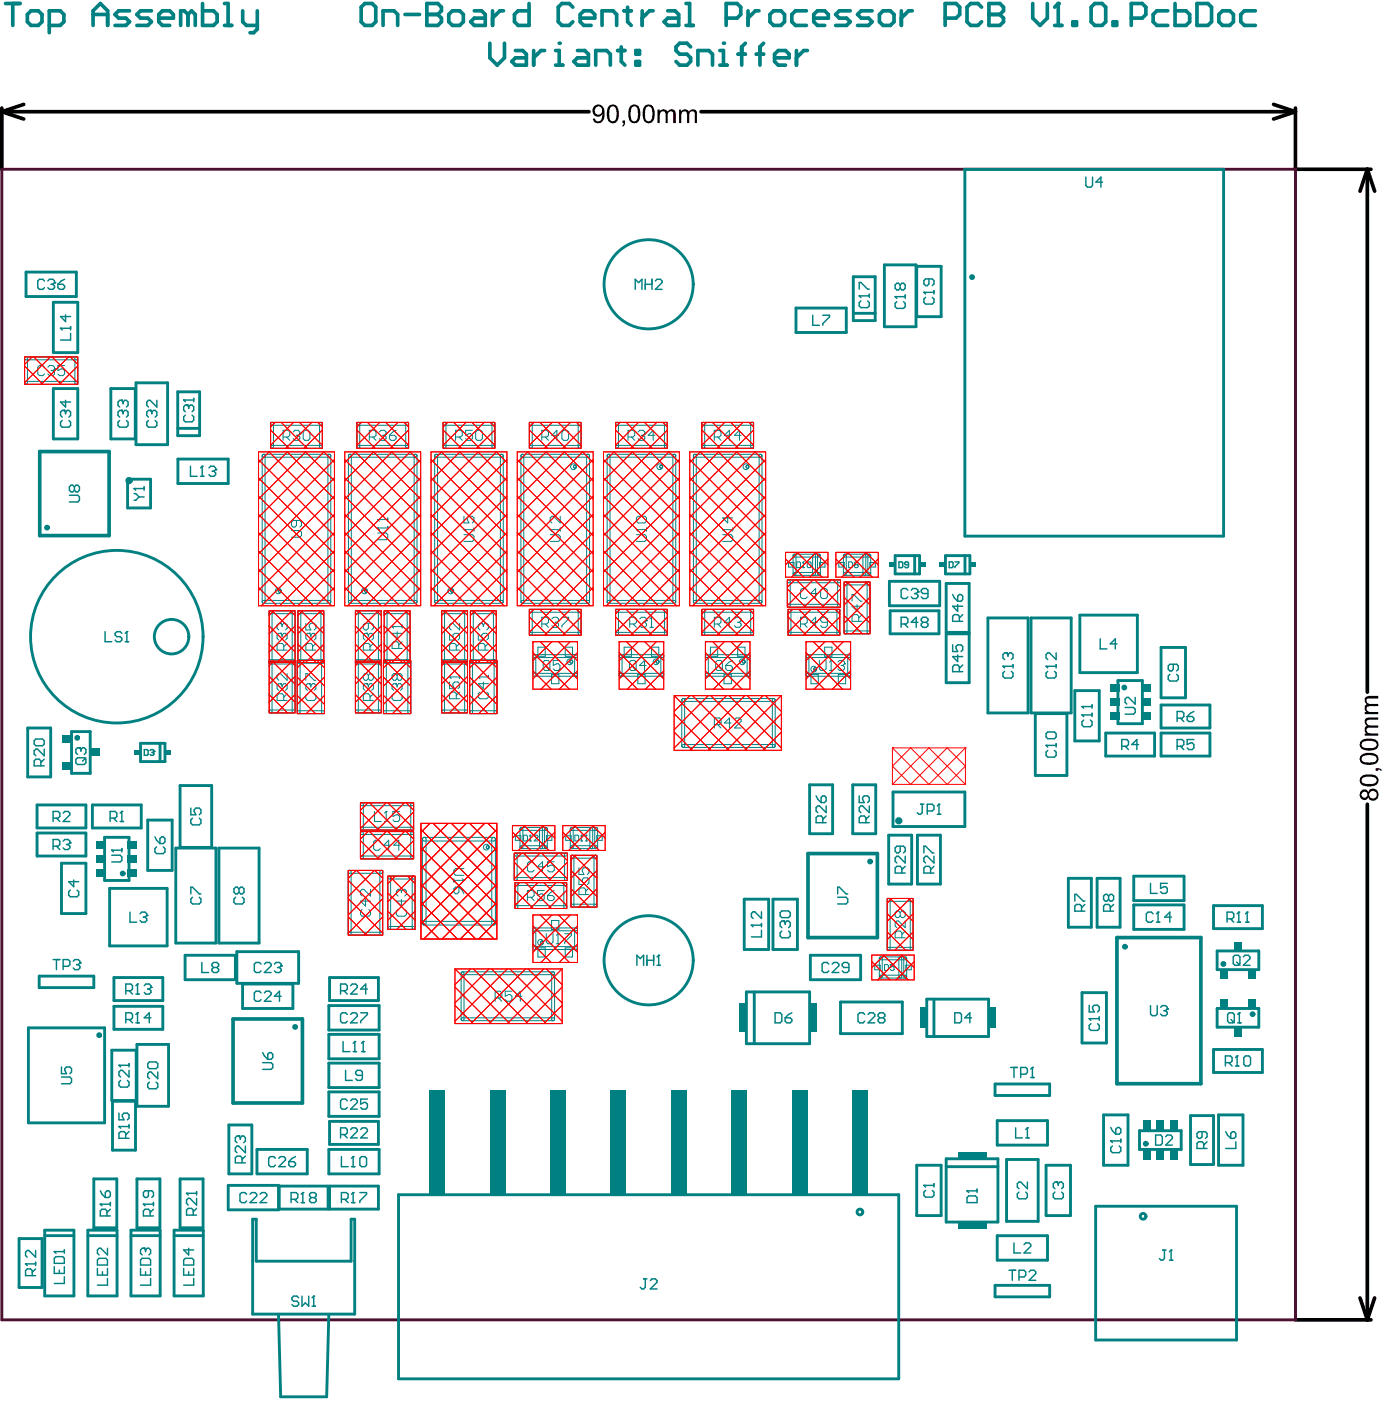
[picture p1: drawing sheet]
<svg xmlns="http://www.w3.org/2000/svg" width="320mm" height="324mm" viewBox="0 0 320 324" stroke-linecap="round" stroke-linejoin="round" font-family="sans-serif">
<g fill="none" stroke="#000" stroke-width=".85">
<path d="M.4 25.9l5.1 1.6M.4 25.9h135.9M.4 25v14.2M5.5 24.2l-5.1 1.7M162.2 25.9h137.6M294.8 24.2l5 1.7M299.8 25v14.2h17.5M299.8 25.9l-5 1.6M316.5 39.2l1.7 5M316.5 39.2l-1.7 5M316.5 39.2v121M316.5 186.1v119.3"/>
<path d="M299.8 305.4h17.5M314.8 300.4l1.7 5M318.2 300.4l-1.7 5"/>
</g>
<g fill="#000">
<path d="M144.1 27.9h.6l-.1 1-.4 .4-.2-.2 .2-.2 .1-.4h-.2zM152.2 25.4h.5v.4a.99 .99 0 0 1 .9-.5 .99 .99 0 0 1 .9 .6v-.1a.99 .99 0 0 1 1.2-.5 .99 .99 0 0 1 .7 1.1v2.1h-.6v-2a.67 .67 0 0 0-.7-.8 .67 .67 0 0 0-.6 1v1.8h-.5v-2a.68 .68 0 0 0-.7-.7 .68 .68 0 0 0-.6 .7v2h-.5zM157.2 25.4h.4l.1 .4a.99 .99 0 0 1 .9-.5 .99 .99 0 0 1 .9 .6 .97 .97 0 0 1 1.1-.6 .97 .97 0 0 1 .7 1.1v2.1h-.5v-2a.67 .67 0 0 0-.7-.8 .67 .67 0 0 0-.6 1v1.8h-.5l-.1-2.1a.59 .59 0 0 0-.5-.6 .59 .59 0 0 0-.6 .5l-.1 2.2h-.5zM316.2 166.2l.4-.2h2.4v.5h-2a.68 .68 0 0 0-.7 .7 .68 .68 0 0 0 .7 .7h2v.5h-2a.65 .65 0 0 0-.7 .7 .65 .65 0 0 0 .8 .6h1.9v.6h-3.1v-.6h.5a1.02 1.02 0 0 1 0-1.7 1.13 1.13 0 0 1-.2-1.8zM316.2 161.2l.6-.2h2.2v.6h-2a.59 .59 0 0 0-.7 .4 .59 .59 0 0 0 .3 .7l.3 .2h2.1v.5h-2a.68 .68 0 0 0-.7 .7 .68 .68 0 0 0 .7 .7h2v.5h-3.1v-.5h.5a1.02 1.02 0 0 1 0-1.8 1.1 1.1 0 0 1-.2-1.8zM318.4 177.8l1.1 .1 .3 .4-.2 .2-.3-.4h-.3v.3h-.6z"/>
<path d="M138 24.8a1.02 1.02 0 0 0-.3 1.1 1.02 1.02 0 0 0 1 .6 .97 .97 0 0 0 .6-1.1 .97 .97 0 0 0-1.1-.7zM137.6 24.4a1.57 1.57 0 0 1 1.8 .2 1.57 1.57 0 0 1 .5 1.6v.1a1.97 1.97 0 0 1-1 2.2 1.23 1.23 0 0 1-1.7-1h.5a.77 .77 0 0 0 .8 .6 .77 .77 0 0 0 .8-.7l.1-.9a1.32 1.32 0 0 1-1.7 .2 1.32 1.32 0 0 1-.5-1.7z"/>
<path d="M141.4 24.8h-.1a3.2 3.2 0 0 0 .1 3.1 .8 .8 0 0 0 .9 0 .8 .8 0 0 0 .3-.9l.1-.8a1.53 1.53 0 0 0-.7-1.6zM141.1 24.3a1.5 1.5 0 0 1 2.1 1.6v.6a1.65 1.65 0 0 1-1.2 2 1.3 1.3 0 0 1-1.5-1.5l-.1-.6a3.1 3.1 0 0 1 .7-2.1z"/>
<path d="M146.3 24.8l-.3 .6-.1 1.1a1.92 1.92 0 0 0 .6 1.6h.2a.8 .8 0 0 0 .9-.8v-1.1a1.18 1.18 0 0 0-.7-1.6zM146.1 24.3a1.53 1.53 0 0 1 2.1 1.7v.4a2.04 2.04 0 0 1-.9 2.1 1.51 1.51 0 0 1-1.9-1.7 2.81 2.81 0 0 1 .7-2.5z"/>
<path d="M149.6 24.8v.1a3.1 3.1 0 0 0 0 3 .8 .8 0 0 0 1 0 .8 .8 0 0 0 .3-.9l.1-.7a1.63 1.63 0 0 0-.6-1.6l-.4-.1zM149.4 24.3a1.31 1.31 0 0 1 1.4 0 1.31 1.31 0 0 1 .6 1.2l.1 1a1.65 1.65 0 0 1-1.2 2 1.3 1.3 0 0 1-1.5-1.5l-.1-.6a3.1 3.1 0 0 1 .7-2.1z"/>
<path d="M315.4 175a.84 .84 0 0 0-.1 1 .84 .84 0 0 0 .9 .4h.5a1.59 1.59 0 0 0 1.9-.6 .94 .94 0 0 0-1.2-1l-1-.1zM315.3 174.6l.9-.4h.8a1.69 1.69 0 0 1 2 1.1 1.35 1.35 0 0 1-1.5 1.6l-.9 .1a1.76 1.76 0 0 1-1.8-.9v-.9z"/>
<path d="M315.5 171.6a.84 .84 0 0 0-.3 1 .84 .84 0 0 0 .9 .5h.6a1.62 1.62 0 0 0 1.9-.8 1.77 1.77 0 0 0-2.2-.9zM315 171.4l.8-.4 1.1-.1a1.73 1.73 0 0 1 2.2 1.5 1.39 1.39 0 0 1-1.8 1.2l-.6 .1a2.49 2.49 0 0 1-1.9-.9l-.1-.6z"/>
<path d="M315.1 183.9a.71 .71 0 0 0 1.4 0 .71 .71 0 0 0-1.4 0zM316.9 184a.88 .88 0 0 0 1.7 0 .88 .88 0 0 0-1.7 0zM315.1 182.9a.98 .98 0 0 1 1.6 .4 1.25 1.25 0 0 1 1.7-.7 1.25 1.25 0 0 1 .6 1.7 1.17 1.17 0 0 1-1.1 1 1.17 1.17 0 0 1-1.2-.8 1.1 1.1 0 0 1-1.5 .5 1.1 1.1 0 0 1-.4-1.6z"/>
<path d="M315.4 180a.76 .76 0 0 0-.2 .8 .76 .76 0 0 0 .7 .5l.8 .1a1.62 1.62 0 0 0 1.9-.8 1.28 1.28 0 0 0-1.4-.9h-.9zM314.9 179.8h.1a3.3 3.3 0 0 1 3.6-.2 1.3 1.3 0 0 1 .3 1.6 1.3 1.3 0 0 1-1.4 .7l-.7 .1a1.81 1.81 0 0 1-2-1.1l-.1-.4z"/>
</g>
<path d="M.4 39.2h299.4v266.2h-299.4z" fill="none" stroke="#4c1130" stroke-width=".67"/>
<g fill="none" stroke="#008080" stroke-width=".23">
<path d="M5.9 82.6h.3l.2 .3v5.7l-.4 .3-.3-.3v-5.7zM5.9 88.3h11.8l.3 .3-.3 .3h-11.7l-.3-.1zM5.9 82.6h11.8l.3 .3-.3 .4h-11.7l-.3-.2zM17.5 82.6h.3l.2 .3v5.7l-.3 .3-.4-.3v-5.7zM62.8 97.8h.3l.2 .3v5.3l-.3 .3-.4-.3v-5.3zM62.8 97.8l11.5-.1 .3 .4-.3 .3h-11.3l-.3-.2zM74.1 97.8h.3l.2 .3v5.3l-.3 .3-.4-.3v-5.3zM82.8 97.8h.3l.2 .3v5.3l-.4 .3-.3-.3v-5.3zM82.8 97.8l11.4-.1 .4 .4-.4 .3h-11.3l-.3-.2zM94.1 97.8h.3l.2 .3v5.3l-.4 .3-.3-.3v-5.3zM102.7 97.8h.4l.1 .3v5.3l-.3 .3-.3-.3v-5.3zM102.7 97.8l11.5-.1 .3 .4-.3 .3h-11.3l-.3-.2z"/>
<path d="M114 97.8h.4l.1 .3v5.3l-.3 .3-.3-.3v-5.3zM122.7 97.8l11.5-.1 .3 .4-.3 .3h-11.4l-.2-.2zM122.7 97.8h.3l.2 .3v5.3l-.4 .3-.3-.3v-5.3zM134 97.8h.3l.2 .3v5.3l-.3 .3-.4-.3v-5.3zM142.6 97.8l11.5-.1 .4 .4-.4 .3h-11.3l-.3-.2zM142.6 97.8h.4l.1 .3v5.3l-.3 .3-.3-.3v-5.3zM154 97.8h.3l.2 .3v5.3l-.4 .3-.3-.3v-5.3zM162.6 97.8l11.5-.1 .3 .4-.3 .3h-11.3l-.3-.2zM162.6 97.8h.3l.2 .3v5.3l-.3 .3-.4-.3v-5.3zM173.9 97.8h.3l.2 .3v5.3l-.3 .3-.4-.3v-5.3zM60.8 105.2l15.4-.1 .4 .4-.4 .3h-15.2l-.3-.2zM60.8 105.2h.4l.1 .3v33.8l-.3 .3-.3-.3v-33.8z"/>
<path d="M62.8 103.1h11.5l.3 .3-.3 .3h-11.3l-.3-.1zM76.1 105.2h.3l.2 .3v33.8l-.4 .3-.3-.3v-33.8zM80.8 105.2l15.4-.1 .3 .4-.3 .3h-15.2l-.3-.2zM80.8 105.2h.3l.2 .3v33.8l-.3 .3-.4-.3v-33.8zM82.8 103.1h11.4l.4 .3-.4 .3h-11.3l-.3-.1zM96 105.2h.4l.1 .3v33.8l-.3 .3-.3-.3v-33.8zM100.8 105.2l15.3-.1 .4 .4-.4 .3h-15.2l-.3-.2zM100.8 105.2h.3l.2 .3v33.8l-.4 .3-.3-.3v-33.8zM102.7 103.1h11.5l.3 .3-.3 .3h-11.3l-.3-.1zM116 105.2h.3l.2 .3v33.8l-.4 .3-.3-.3v-33.8zM120.7 105.2l15.4-.1 .3 .4-.3 .3h-15.2l-.3-.2zM120.7 105.2h.4l.1 .3v33.8l-.3 .3-.3-.3v-33.8z"/>
<path d="M122.7 103.1h11.5l.3 .3-.3 .3h-11.4l-.2-.1zM135.9 105.2h.4l.1 .3v33.8l-.3 .3-.3-.3v-33.8zM140.7 105.2l15.4-.1 .3 .4-.3 .3h-15.2l-.3-.2zM140.7 105.2h.3l.2 .3v33.8l-.3 .3-.4-.3v-33.8zM142.6 103.1h11.5l.4 .3-.4 .3h-11.3l-.3-.1zM155.9 105.2h.3l.2 .3v33.8l-.3 .3-.4-.3v-33.8zM160.7 105.2l15.3-.1 .4 .4-.4 .3h-15.2l-.3-.2zM160.7 105.2h.3l.2 .3v33.8l-.4 .3-.3-.3v-33.8zM162.6 103.1h11.5l.3 .3-.3 .3h-11.3l-.3-.1zM175.9 105.2h.3l.2 .3v33.8l-.4 .3-.3-.3v-33.8zM60.8 139l15.4-.1 .4 .4-.4 .3h-15.2l-.3-.2zM80.8 139l15.4-.1 .3 .4-.3 .3h-15.2l-.3-.2z"/>
<path d="M100.8 139l15.3-.1 .4 .4-.4 .3h-15.2l-.3-.2zM120.7 139l15.4-.1 .3 .4-.3 .3h-15.2l-.3-.2zM140.7 139l15.4-.1 .3 .4-.3 .3h-15.2l-.3-.2zM160.7 139l15.3-.1 .4 .4-.4 .3h-15.2l-.3-.2zM182.4 134.2h.3l.2 .3v5.7l-.3 .3-.4-.3v-5.7zM182.4 139.9l11.8-.1 .3 .4-.3 .3h-11.6l-.3-.2zM182.4 134.2h11.8l.3 .3-.3 .4h-11.6l-.3-.2zM183.7 132.5h5.8l.4 .3-.4 .3h-5.6l-.3-.1zM183.7 128.3h.4l.1 .3v4.2l-.3 .3-.3-.3v-4.2zM183.7 128.3l5.8-.1 .4 .4-.4 .3h-5.6l-.3-.2zM188.2 128.3h.4l.1 .3v4.2l-.3 .3-.3-.3v-4.2zM189.4 128.3h.3l.2 .3v4.2l-.4 .3-.3-.3v-4.2z"/>
<path d="M194 134.2h.4l.1 .3v5.7l-.3 .3-.3-.3v-5.7zM195.4 132.5h5.8l.3 .3-.3 .3h-5.7l-.3-.1zM195.4 128.3h.3l.2 .3v4.2l-.4 .3-.3-.3v-4.2zM195.4 128.3l5.8-.1 .3 .4-.3 .3h-5.7l-.3-.2zM195.4 135l.3-.3 .3 .3v11.3l-.3 .4-.3-.4M195.4 135v11.3M195.5 134.7h5.5l.4 .3-.4 .4h-5.3l-.3-.2zM199.9 128.3h.3l.2 .3v4.2l-.3 .3-.4-.3v-4.2zM200.9 134.7h.3l.2 .3v11.3l-.4 .4-.3-.4v-11.3zM201 128.3h.4l.1 .3v4.2l-.3 .3-.3-.3v-4.2zM62.5 153h.3l.2 .3v11.3l-.4 .4-.3-.4v-11.3zM62.5 153h5.5l.3 .3-.3 .4h-5.4l-.3-.2z"/>
<path d="M62.5 152.7h5.5l.3 .3-.3 .3h-5.4l-.3-.1zM62.5 141.4h.3l.2 .3v11.3l-.4 .3-.3-.3v-11.3zM62.5 141.4l5.5-.1 .3 .4-.3 .3h-5.4l-.3-.2zM67.8 153h.3l.2 .3v11.3l-.3 .4-.4-.4v-11.3zM67.8 141.4h.3l.2 .3v11.3l-.3 .3-.4-.3v-11.3zM69 152.9l5.8-.1 .3 .4-.3 .3h-5.7l-.3-.2zM69 152.9h.3l.2 .3v11.6l-.4 .3-.3-.3v-11.6zM69.1 152.7h5.5l.3 .3-.3 .3h-5.3l-.3-.1zM69.1 141.4h.4l.1 .3v11.3l-.3 .3-.3-.3v-11.3zM69.1 141.4l5.5-.1 .3 .4-.3 .3h-5.3l-.3-.2zM74.4 141.4h.4l.1 .3v11.3l-.3 .3-.3-.3v-11.3zM74.6 152.9h.3l.2 .3v11.6l-.3 .3-.4-.3v-11.6z"/>
<path d="M82.4 141.4l5.5-.1 .3 .4-.3 .3h-5.3l-.3-.2zM82.4 141.4h.4l.1 .3v11.3l-.3 .3-.3-.3v-11.3zM82.4 152.7h5.5l.3 .3-.3 .3h-5.3l-.3-.1zM82.4 153h5.5l.3 .3-.3 .4h-5.3l-.3-.2zM82.4 153h.4l.1 .3v11.3l-.3 .4-.3-.4v-11.3zM87.7 141.4h.4l.1 .3v11.3l-.3 .3-.3-.3v-11.3zM87.7 153h.4l.1 .3v11.3l-.3 .4-.3-.4v-11.3zM88.9 152.9h.3l.2 .3v11.6l-.3 .3-.4-.3v-11.6zM88.9 152.9l5.8-.1 .4 .4-.4 .3h-5.6l-.3-.2zM89.1 141.4l5.5-.1 .3 .4-.3 .3h-5.4l-.2-.2zM89.1 141.4h.3l.2 .3v11.3l-.4 .3-.3-.3v-11.3zM89.1 152.7h5.5l.3 .3-.3 .3h-5.4l-.2-.1z"/>
<path d="M94.4 141.4h.3l.2 .3v11.3l-.3 .3-.4-.3v-11.3zM94.6 152.9h.3l.2 .3v11.6l-.4 .3-.3-.3v-11.6zM102.4 141.4l5.5-.1 .3 .4-.3 .3h-5.3l-.3-.2zM102.4 141.4h.3l.2 .3v11.3l-.3 .3-.4-.3v-11.3zM102.4 152.7h5.5l.3 .3-.3 .3h-5.3l-.3-.1zM102.4 153h5.5l.3 .3-.3 .4h-5.3l-.3-.2zM102.4 153h.3l.2 .3v11.3l-.3 .4-.4-.4v-11.3zM107.7 141.4h.3l.2 .3v11.3l-.3 .3-.4-.3v-11.3zM107.7 153h.3l.2 .3v11.3l-.3 .4-.4-.4v-11.3zM108.9 152.9h.3l.2 .3v11.6l-.4 .3-.3-.3v-11.6zM108.9 152.9l5.8-.1 .3 .4-.3 .3h-5.7l-.2-.2zM109 141.4l5.5-.1 .4 .4-.4 .3h-5.3l-.3-.2z"/>
<path d="M109 141.4h.4l.1 .3v11.3l-.3 .3-.3-.3v-11.3zM109 152.7h5.5l.4 .3-.4 .3h-5.3l-.3-.1zM114.4 141.4h.3l.2 .3v11.3l-.4 .3-.3-.3v-11.3zM114.5 152.9h.4l.1 .3v11.6l-.3 .3-.3-.3v-11.6zM122.7 141.1l11.5-.1 .3 .3-.3 .4h-11.4l-.2-.2zM122.7 141.1h.3l.2 .2v5.4l-.4 .3-.3-.3v-5.4zM122.7 146.4l11.5-.1 .3 .4-.3 .3h-11.4l-.2-.2zM123.5 151.5h9.8l.4 .3-.4 .4h-9.6l-.3-.2zM123.5 151.5h.3l.2 .3v4.4l-.3 .3-.4-.3v-4.4zM123.5 155.9l9.8-.1 .4 .4-.4 .3h-9.6l-.3-.2zM133.2 151.5h.3l.2 .3v4.4l-.4 .3-.3-.3v-4.4zM134 141.1h.3l.2 .2v5.4l-.3 .3-.4-.3v-5.4z"/>
<path d="M142.6 141.1l11.5-.1 .4 .3-.4 .4h-11.3l-.3-.2zM142.6 141.1h.4l.1 .2v5.4l-.3 .3-.3-.3v-5.4zM142.6 146.4l11.5-.1 .4 .4-.4 .3h-11.3l-.3-.2zM143.5 151.5h9.8l.3 .3-.3 .4h-9.7l-.2-.2zM143.5 151.5h.3l.2 .3v4.4l-.4 .3-.3-.3v-4.4zM143.5 155.9l9.8-.1 .3 .4-.3 .3h-9.7l-.2-.2zM153.1 151.5h.4l.1 .3v4.4l-.3 .3-.3-.3v-4.4zM154 141.1h.3l.2 .2v5.4l-.4 .3-.3-.3v-5.4zM162.6 141.1l11.5-.1 .3 .3-.3 .4h-11.3l-.3-.2zM162.6 141.1h.3l.2 .2v5.4l-.3 .3-.4-.3v-5.4zM162.6 146.4l11.5-.1 .3 .4-.3 .3h-11.3l-.3-.2zM163.4 151.5h9.8l.4 .3-.4 .4h-9.6l-.3-.2z"/>
<path d="M163.4 151.5h.4l.1 .3v4.4l-.3 .3-.3-.3v-4.4zM163.4 155.9l9.8-.1 .4 .4-.4 .3h-9.6l-.3-.2zM173.1 151.5h.3l.2 .3v4.4l-.4 .3-.3-.3v-4.4zM173.9 141.1h.3l.2 .2v5.4l-.3 .3-.4-.3v-5.4zM182.6 141.1l11.4-.1 .4 .3-.4 .4h-11.3l-.3-.2zM182.6 146.4l11.4-.1 .4 .4-.4 .3h-11.3l-.3-.2zM182.6 141.1h.3l.2 .2v5.4l-.4 .3-.3-.3v-5.4zM186.7 151.5h9.8l.4 .3-.4 .4h-9.6l-.3-.2zM186.7 155.9l9.8-.1 .4 .4-.4 .3h-9.6l-.3-.2zM186.7 151.5h.4l.1 .3v4.4l-.3 .3-.3-.3v-4.4zM193.9 141.1h.3l.2 .2v5.4l-.4 .3-.3-.3v-5.4zM195.5 146h5.5l.4 .3-.4 .4h-5.3l-.3-.2z"/>
<path d="M196.4 151.5h.3l.2 .3v4.4l-.4 .3-.3-.3v-4.4zM62.5 164.4l5.5-.1 .3 .3-.3 .4h-5.4l-.3-.2zM69 164.5h5.8l.3 .3-.3 .3h-5.7l-.3-.1zM82.4 164.4l5.5-.1 .3 .3-.3 .4h-5.3l-.3-.2zM88.9 164.5h5.8l.4 .3-.4 .3h-5.6l-.3-.1zM102.4 164.4l5.5-.1 .3 .3-.3 .4h-5.3l-.3-.2zM108.9 164.5h5.8l.3 .3-.3 .3h-5.7l-.2-.1zM158 161.7h.3l.2 .3v10.6l-.4 .4-.3-.4v-10.6zM158 161.7l21.1-.1 .3 .4-.3 .3h-21l-.3-.2zM158 172.3h21.1l.3 .3-.3 .4h-21l-.3-.2zM178.9 161.7h.4l.1 .3v10.6l-.3 .4-.3-.4v-10.6zM83.6 185.8h11.8l.3 .3-.3 .3h-11.6l-.3-.1z"/>
<path d="M83.6 191.5l11.8-.1 .3 .4-.3 .3h-11.6l-.3-.2zM83.6 185.8h.3l.2 .3v5.7l-.3 .3-.4-.3v-5.7zM83.6 192.5h.3l.2 .3v5.6l-.3 .4-.4-.4v-5.6zM83.6 198.1h11.8l.3 .3-.3 .4h-11.6l-.3-.2zM83.6 192.5l11.8-.1 .3 .4-.3 .3h-11.6l-.3-.2zM95.2 185.8h.4l.1 .3v5.7l-.3 .3-.3-.3v-5.7zM95.2 192.5h.4l.1 .3v5.6l-.3 .4-.3-.4v-5.6zM98 193.8h16.2a.42 .42 0 0 1 .5 .4 .42 .42 0 0 1-.5 .4h-16a.42 .42 0 0 1-.4-.3 .42 .42 0 0 1 .2-.5zM98 193.8a.42 .42 0 0 1 .6 .4v19.4a.42 .42 0 0 1-.4 .5 .42 .42 0 0 1-.4-.5v-19.4zM114 193.8a.42 .42 0 0 1 .7 .4v19.4a.42 .42 0 0 1-.5 .5 .42 .42 0 0 1-.4-.5v-19.4zM119.2 197.5h.3l.2 .3v5.6l-.3 .3-.4-.3v-5.6zM119.2 197.5l11.8-.1 .3 .4-.3 .3h-11.6l-.3-.2z"/>
<path d="M120.5 195.8l5.8-.1 .4 .3-.4 .4h-5.6l-.3-.2zM120.5 191.5h.4l.1 .3v4.2l-.3 .4-.3-.4v-4.2zM120.5 191.5h5.8l.4 .3-.4 .3h-5.6l-.3-.1zM125 191.5h.4l.1 .3v4.2l-.3 .4-.3-.4v-4.2zM126.2 191.5h.3l.2 .3v4.2l-.4 .4-.3-.4v-4.2zM130.8 197.5h.4l.1 .3v5.6l-.3 .3-.3-.3v-5.6zM132.2 191.5h5.8l.3 .3-.3 .3h-5.7l-.3-.1zM132.2 191.5h.3l.2 .3v4.2l-.4 .4-.3-.4v-4.2zM132.2 195.8l5.8-.1 .3 .3-.3 .4h-5.7l-.3-.2zM132.3 198h.4l.1 .3v11.3l-.3 .3-.3-.3v-11.3zM132.3 198l5.5-.1 .3 .4-.3 .3h-5.3l-.3-.2zM136.7 191.5h.3l.2 .3v4.2l-.4 .4-.3-.4v-4.2z"/>
<path d="M137.6 198h.4l.1 .3v11.3l-.3 .3-.3-.3v-11.3zM137.8 191.5h.4l.1 .3v4.2l-.3 .4-.3-.4v-4.2zM80.8 215.8l7.4-.1 .4 .4-.4 .3h-7.3l-.3-.2zM80.8 201.5h.3l.2 .3v14.3l-.4 .3-.3-.3v-14.3zM80.8 201.5l7.4-.1 .4 .4-.4 .3h-7.3l-.3-.2zM88.1 201.5h.3l.2 .3v14.3l-.4 .3-.3-.3v-14.3zM89.9 202.8l5.8-.1 .4 .4-.4 .3h-5.6l-.3-.1zM89.9 202.8h.3l.2 .3v11.6l-.3 .4-.4-.4v-11.6zM89.9 214.4h5.8l.4 .3-.4 .4h-5.6l-.3-.2zM95.6 202.8h.3l.2 .3v11.6l-.4 .4-.3-.4v-11.6zM98 213.3l16.2-.1a.42 .42 0 0 1 .5 .4 .42 .42 0 0 1-.5 .5h-16a.42 .42 0 0 1-.4-.4 .42 .42 0 0 1 .2-.4zM119.2 203.1h11.8l.3 .3-.3 .3h-11.6l-.3-.1z"/>
<path d="M119.4 204.3h.3l.2 .3v5.3l-.4 .3-.3-.3v-5.3zM119.4 209.6h11.4l.4 .3-.4 .3h-11.3l-.3-.1zM119.4 204.3l11.4-.1 .4 .4-.4 .3h-11.3l-.3-.2zM123.5 214.8l9.8-.1 .4 .4-.4 .3h-9.6l-.3-.2zM123.5 219.1h9.8l.4 .3-.4 .3h-9.6l-.3-.1zM123.5 214.8h.3l.2 .3v4.3l-.3 .3-.4-.3v-4.3zM130.7 204.3h.3l.2 .3v5.3l-.4 .3-.3-.3v-5.3zM132.3 209.3l5.5-.1 .3 .4-.3 .3h-5.3l-.3-.2zM133.2 214.8h.3l.2 .3v4.3l-.4 .3-.3-.3v-4.3zM205.5 208l5.5-.1 .3 .3-.3 .4h-5.3l-.3-.2zM205.5 208h.4l.1 .2v11.4l-.3 .3-.4-.3 .1-11.4zM205.5 219.3l5.5-.1 .3 .4-.3 .3h-5.3l-.3-.2z"/>
<path d="M210.8 208h.4l.1 .2v11.4l-.3 .3-.3-.3v-11.4zM106.9 235.6l21.1-.1 .4 .4-.4 .3h-20.9l-.3-.2zM106.9 224.9h.3l.2 .3v10.7l-.3 .3-.4-.3v-10.7zM106.9 224.9h21.1l.4 .3-.4 .3h-20.9l-.3-.1zM127.9 224.9h.3l.2 .3v10.7l-.4 .3-.3-.3v-10.7zM202.5 223.4h1.2v1h-1.2zM203.7 225.7h5.8l.3 .3-.3 .3h-5.6l-.3-.1zM203.7 221.5h.3l.2 .3v4.2l-.3 .3-.4-.3v-4.2zM203.7 221.5l5.8-.1 .3 .4-.3 .3h-5.6l-.3-.2zM208.2 221.5h.3l.2 .3v4.2l-.3 .3-.4-.3v-4.2zM209.3 221.5h.4l.1 .3v4.2l-.3 .3-.3-.3v-4.2zM209.6 223.4h1.3v1h-1.3z"/>
</g>
<g fill="none" stroke="#008080" stroke-width=".67">
<path d="M223.3 39.2h59.9v84.9h-59.9zM6 63h11.7v5.6h-11.7zM12.3 70h5.7v11.6h-5.7zM184.2 71.3h11.7v5.6h-11.7zM197.5 64h5.1v10.2h-5.1zM197.5 72.5h5.1M204.7 61.3h7.3v14.3h-7.3zM212.2 61.6h5.6v11.7h-5.6zM12.3 89.9h5.7v11.7h-5.7zM25.7 89.9h5.6v11.7h-5.6zM31.5 88.6h7.3v14.3h-7.3zM41.1 90.7h5.1v10.1h-5.1z"/>
<path d="M41.1 99.1h5.1M29.5 110.9h5.4v6.6h-5.4zM41.2 106.2h11.6v5.7h-11.6zM205.8 134.5h11.7v5.7h-11.7zM207.2 128.6h5.6v4.2h-5.6zM211.7 128.6v4.2M218.8 128.6h5.7v4.2h-5.7zM219 135h5.3v11.3h-5.3zM223.3 128.6v4.2M206 141.3h11.3v5.4h-11.3zM219 146.7h5.3v11.3h-5.3zM228.6 143h9.3v22h-9.3z"/>
<path d="M238.6 143h9.3v22h-9.3zM248.8 159.8h5.6v11.7h-5.6zM249.9 142.3h13.3v13.4h-13.3zM258.7 157.5h5.7v10h-5.7zM268.7 149.8h5.7v11.7h-5.7zM6.4 168.5h5.3v11.3h-5.3zM16.6 169.3h4.3v9.7h-4.3zM32.5 172h5.7v4.2h-5.7zM37 172v4.2M239.6 165.1h7.3v14.4h-7.3zM255.9 169.6h11.3v5.4h-11.3zM268.7 163.1h11.3v5.4h-11.3z"/>
<path d="M268.7 169.6h11.3v5.4h-11.3zM8.6 186.3h11.3v5.3h-11.3zM8.6 192.8h11.3v5.3h-11.3zM14.2 199.8h5.7v11.6h-5.7zM21.4 186.3h11.3v5.3h-11.3zM24.2 193.8h5.7v9.9h-5.7zM34.2 189.8h5.6v11.6h-5.6zM40.7 196.3h9.3v21.9h-9.3zM41.7 181.8h7.3v14.3h-7.3zM50.7 196.3h9.3v21.9h-9.3zM187.4 181.6h5.3v11.3h-5.3zM197.4 181.6h5.3v11.3h-5.3z"/>
<path d="M205.7 193.3h5.3v11.3h-5.3zM206.7 183.3h16.6v8h-16.6zM212.3 193.3h5.4v11.3h-5.4zM25.4 205.6h13.3v13.3h-13.3zM172.2 208.1h5.7v11.6h-5.7zM178.9 208.1h5.7v11.6h-5.7zM247.3 203.2h5.3v11.4h-5.3zM253.9 203.2h5.3v11.4h-5.3zM262.4 202.7h11.6v5.7h-11.6zM262.4 209.4h11.6v5.7h-11.6zM280.9 209.6h11.3v5.3h-11.3zM6.6 237.9h17.6v21.9h-17.6z"/>
<path d="M9.1 225.9h12.6v2.6h-12.6zM26.4 226.2h11.3v5.3h-11.3zM26.4 232.9h11.3v5.3h-11.3zM42.8 221.1h11.7v5.6h-11.7zM54.8 220.2h14.3v7.3h-14.3zM56.1 227.7h11.7v5.7h-11.7zM76.1 232.7h11.6v5.7h-11.6zM76.1 239.4h11.6v5.6h-11.6zM76.3 226.2h11.3v5.3h-11.3zM172.7 229.5h14.7v12h-14.7zM174.6 229.5v12M187.6 221.1h11.6v5.6h-11.6z"/>
<path d="M194.5 231.9h14.3v7.3h-14.3zM214.5 231.2h14.3v8.7h-14.3zM216.2 231.2v8.7M250.4 229.7h5.7v11.7h-5.7zM281.7 233.4h9.6v4.3h-9.6zM281.7 220.1h9.6v4.3h-9.6zM25.9 243h5.6v11.7h-5.6zM26 254.8h5.4v11.4h-5.4zM31.7 241.7h7.3v14.3h-7.3zM76.1 246h11.6v5.7h-11.6zM76.1 252.7h11.6v5.6h-11.6zM76.3 259.5h11.3v5.3h-11.3z"/>
<path d="M230.3 250.8h12.6v2.7h-12.6zM230.8 259.3h11.6v5.7h-11.6zM255.4 258h5.7v11.6h-5.7zM275.5 258.2h5.4v11.3h-5.4zM280.9 242.9h11.3v5.3h-11.3zM282 258h5.7v11.6h-5.7zM21.7 272.8h5.3v11.3h-5.3zM31.7 272.8h5.3v11.3h-5.3zM41.7 272.8h5.3v11.3h-5.3zM52.8 274.3h11.7v5.7h-11.7zM53 260.3h5.3v11.3h-5.3zM59.5 266h11.6v5.6h-11.6z"/>
<path d="M64.6 274.5h11.3v5.3h-11.3zM76.1 266h11.6v5.6h-11.6zM76.3 274.5h11.3v5.3h-11.3zM92.2 276.5h115.8v42.6h-115.8zM212.2 269.6h5.6v11.7h-5.6zM219 268.2h12v14.6h-12zM219 270h12M233 268.3h7.3v14.3h-7.3zM242.1 269.6h5.7v11.7h-5.7zM253.6 279.1h32.6v31h-32.6zM263.7 261.7h9.7v4.3h-9.7zM4.4 286.6h5.3v11.3h-5.3z"/>
<path d="M10.3 285.9h6.8M10.3 284.7h6.8v15.2h-6.8zM20.3 285.9h6.8M20.3 284.7h6.8v15.2h-6.8zM30.3 285.9h6.8M30.3 284.7h6.8v15.2h-6.8zM40.3 285.9h6.8M40.3 284.7h6.8v15.2h-6.8zM58.5 282.1h.8v9.7h22v-9.7h.8v22h-23.6zM230.3 297.4h12.6v2.7h-12.6zM230.8 286h11.6v5.6h-11.6zM64.5 304.1l.5 19.1h10.6l.5-19.1"/>
</g>
<path d="M9.2 104.5h16.1v19.4h-16.1zM187 197.5h16.1v19.5h-16.1zM258.5 217h19.4v33.8h-19.4zM53.9 235.8h16.1v19.4h-16.1z" fill="none" stroke="#008080" stroke-width=".85"/>
<g fill="#008080">
<path d="M217.4 130.2h1.3v1h-1.3z" fill-rule="evenodd"/>
<path d="M224.6 130.2h1.3v1h-1.3z" fill-rule="evenodd"/>
</g>
<path d="M194.1 130.2h1.3v1h-1.3zM201.3 130.2h1.3v1h-1.3z" fill="none" stroke="#008080" stroke-width=".23"/>
<g fill="#008080">
<path d="M205.8 130.2h1.3v1h-1.3z" fill-rule="evenodd"/>
<path d="M213 130.2h1.2v1h-1.2z" fill-rule="evenodd"/>
</g>
<path d="M182.5 130.2h1.3v1h-1.3zM189.7 130.2h1.2v1h-1.2zM119.3 193.4h1.3v1.1h-1.3zM126.5 193.4h1.2v1.1h-1.2zM130.9 193.4h1.3v1.1h-1.3zM138.1 193.4h1.3v1.1h-1.3z" fill="none" stroke="#008080" stroke-width=".23"/>
<g fill="#008080">
<path d="M31.1 173.6h1.3v1.1h-1.3z" fill-rule="evenodd"/>
<path d="M38.3 173.6h1.3v1.1h-1.3z" fill-rule="evenodd"/>
<path d="M197.2 252.2h3.7v24.3h-3.7z" fill-rule="evenodd"/>
<path d="M183.2 252.2h3.7v24.3h-3.7z" fill-rule="evenodd"/>
<path d="M169.3 252.2h3.6v24.3h-3.6z" fill-rule="evenodd"/>
<path d="M155.3 252.2h3.6v24.3h-3.6z" fill-rule="evenodd"/>
<path d="M141.3 252.2h3.7v24.3h-3.7z" fill-rule="evenodd"/>
<path d="M127.3 252.2h3.7v24.3h-3.7z" fill-rule="evenodd"/>
<path d="M113.4 252.2h3.6v24.3h-3.6z" fill-rule="evenodd"/>
<path d="M99.4 252.2h3.7v24.3h-3.7z" fill-rule="evenodd"/>
</g>
<path d="M187.7 156.1h1.7v2.1h-1.7zM190.9 149.8h1.7v2.1h-1.7zM194 156.1h1.7v2.1h-1.7z" fill="none" stroke="#008080" stroke-width=".23"/>
<g fill="#008080">
<path d="M270.9 266h1.7v2.5h-1.7z" fill-rule="evenodd"/>
<path d="M264.6 266h1.6v2.5h-1.6z" fill-rule="evenodd"/>
<path d="M267.7 266h1.7v2.5h-1.7z" fill-rule="evenodd"/>
<path d="M270.9 259.2h1.7v2.5h-1.7z" fill-rule="evenodd"/>
<path d="M264.6 259.2h1.6v2.5h-1.6z" fill-rule="evenodd"/>
<path d="M267.7 259.2h1.7v2.5h-1.7z" fill-rule="evenodd"/>
<path d="M221.7 282.9h6.6v1.5h-6.6z" fill-rule="evenodd"/>
<path d="M221.7 266.6h6.6v1.5h-6.6z" fill-rule="evenodd"/>
<path d="M187.5 232.2h1.4v6.7h-1.4z" fill-rule="evenodd"/>
<path d="M171.2 232.2h1.5v6.7h-1.5z" fill-rule="evenodd"/>
<path d="M212.9 233.2h1.5v4.7h-1.5z" fill-rule="evenodd"/>
<path d="M228.9 233.2h1.5v4.7h-1.5z" fill-rule="evenodd"/>
<path d="M22.4 201.1h2.1v1.7h-2.1z" fill-rule="evenodd"/>
<path d="M22.4 194.7h2.1v1.7h-2.1z" fill-rule="evenodd"/>
<path d="M29.6 197.9h2.1v1.7h-2.1z" fill-rule="evenodd"/>
<path d="M29.6 194.7h2.1v1.7h-2.1z" fill-rule="evenodd"/>
<path d="M29.6 201.1h2.1v1.7h-2.1z" fill-rule="evenodd"/>
<path d="M22.4 197.9h2.1v1.7h-2.1z" fill-rule="evenodd"/>
<path d="M20.8 173.3h2.1v1.7h-2.1z" fill-rule="evenodd"/>
<path d="M14.5 170.1h2.1v1.7h-2.1z" fill-rule="evenodd"/>
<path d="M14.5 176.4h2.1v1.7h-2.1z" fill-rule="evenodd"/>
</g>
<path d="M124.5 149.8h1.7v2.1h-1.7zM127.7 156.1h1.6v2.1h-1.6zM130.8 149.8h1.7v2.1h-1.7zM144.5 149.8h1.6v2.1h-1.6zM147.6 156.1h1.7v2.1h-1.7zM150.8 149.8h1.7v2.1h-1.7zM164.4 149.8h1.7v2.1h-1.7zM167.6 156.1h1.7v2.1h-1.7zM170.7 149.8h1.7v2.1h-1.7z" fill="none" stroke="#008080" stroke-width=".23"/>
<g fill="#008080">
<path d="M282.5 231.3h1.7v2.1h-1.7z" fill-rule="evenodd"/>
<path d="M288.8 231.3h1.7v2.1h-1.7z" fill-rule="evenodd"/>
<path d="M285.7 237.6h1.7v2.2h-1.7z" fill-rule="evenodd"/>
<path d="M285.7 218h1.7v2.1h-1.7z" fill-rule="evenodd"/>
<path d="M282.5 224.3h1.7v2.1h-1.7z" fill-rule="evenodd"/>
<path d="M288.8 224.3h1.7v2.1h-1.7z" fill-rule="evenodd"/>
<path d="M264.1 158.5h2.1v1.7h-2.1z" fill-rule="evenodd"/>
<path d="M264.1 164.8h2.1v1.7h-2.1z" fill-rule="evenodd"/>
<path d="M256.9 161.6h2.1v1.7h-2.1z" fill-rule="evenodd"/>
<path d="M256.9 164.8h2.1v1.7h-2.1z" fill-rule="evenodd"/>
<path d="M256.9 158.5h2.1v1.7h-2.1z" fill-rule="evenodd"/>
<path d="M264.1 161.6h2.1v1.7h-2.1z" fill-rule="evenodd"/>
</g>
<path d="M105 203.3v.8M105 203.7h2.4M105.4 205.3h.8v1.1l-.4 .4h-.4l-.4-.4v-.7zM106.2 205.3l.8 .8 .4 .7M107 203.3l.4 .4M107.4 203.7h.1M107.4 201h-2l-.4 .4v.8l.4 .4h2M124.5 219.3h1.7v2.2h-1.7zM127.7 213h1.6v2.1h-1.6zM130.8 219.3h1.7v2.2h-1.7z" fill="none" stroke="#008080" stroke-width=".23"/>
<path d="M269.1 289.3h.8M269.5 289.3v1.9l-.4 .4h-.4l-.4-.4M270.7 291.6h.7M271.1 289.3v2.3" fill="none" stroke="#008080" stroke-width=".33"/>
<circle cx="271.1" cy="289.3" r=".17" fill="#008080"/>
<path d="M208.1 130h.6l.2 .2v.9l-.2 .3h-.6zM210.3 130.7h-.7l-.2-.2 .2-.5h.4l.3 .2v.9l-.3 .3h-.4l-.2-.3M219.7 130h.7l.2 .2v.9l-.2 .3h-.7zM221 130h.9v.2l-.9 .9v.3M33.4 173.5h.7l.2 .2v.9l-.2 .2h-.7zM34.7 173.7l.3-.2h.4l.2 .4M16.3 206l-.4 .4v.7l.4 .4h1.5l.4-.4v-.7l-.4-.4M17.1 203.6v1.6l-1.2-1.2h2.3M271.1 289.3l-.4 .4" fill="none" stroke="#008080" stroke-width=".33"/>
<g fill="none" stroke="#008080" stroke-width=".23">
<path d="M184.4 130h.7l.2 .2v.9l-.2 .3h-.7zM185.7 131.4h.5M185.9 130h.1M185.9 130v1.4M185.9 130l-.2 .2M186.8 130.2l.3-.2h.4l.2 .2v.9l-.2 .3h-.4l-.3-.3zM196.4 130h.7l.2 .2v.9l-.2 .3h-.7zM198 130.7l-.3 .2 .3 .5h.4l.2-.3-.2-.4M198 130.7l-.3-.2 .3-.5h.4l.2 .2-.2 .5M198 130.7h.4M121.2 193.3h.6l.3 .2v.9l-.3 .2h-.6zM122.5 194.6h.5"/>
<path d="M122.7 193.3h.1M122.7 193.3l-.2 .2M122.7 193.3v1.3M123.6 193.5l.2-.2h.5l.2 .2v.2l-.9 .9h.9M133 193.3h.7l.2 .2v.9l-.2 .2h-.7zM134.4 194.6h.4M134.6 193.3h.1M134.6 193.3v1.3M134.6 193.3l-.2 .2M135.5 194.6h.4M135.7 193.3h.1M135.7 193.3v1.3"/>
<path d="M135.7 193.3l-.2 .2M204.7 223.2h.7l.2 .2v.9l-.2 .2h-.7zM206.9 223.2h-.8v.7l.4-.2 .4 .2v.4l-.2 .2h-.4l-.2-.2"/>
</g>
<circle cx="35.6" cy="173.9" r=".17" fill="#008080"/>
<path d="M35.2 174.1h.2M35.4 174.1l.2 .2-.2 .5h-.4l-.3-.2M35.6 173.9l-.2 .2M12.3 222.1h1.5M13.1 222.1v2.3M14.6 223.6h1.2l.4-.4v-.8l-.4-.3h-1.2v2.3M16.9 222.4l.4-.3h.8l.4 .3v.4" fill="none" stroke="#008080" stroke-width=".33"/>
<circle cx="18.5" cy="222.8" r=".17" fill="#008080"/>
<path d="M17.7 223.2h.4M18.1 223.2l.4 .4v.4l-.4 .4h-.8l-.4-.4M18.5 222.8l-.4 .4M233.9 247h1.6M234.7 247v2.3M236.2 248.6h1.2l.4-.4v-.8l-.4-.4h-1.2v2.3M238.6 249.3h.7M238.9 247v2.3" fill="none" stroke="#008080" stroke-width=".33"/>
<circle cx="238.9" cy="247" r=".17" fill="#008080"/>
<path d="M147.4 223.4v-2.3l.8 .7 .8-.7v2.3M149.7 221.1v2.3M149.7 222.2h1.6M151.3 221.1v2.3M152.1 223.4h.7M152.5 221.1v2.3M238.9 247l-.3 .4M233.5 293.9h1.6M234.3 293.9v2.4M235.8 295.5h1.2l.4-.4v-.8l-.4-.4h-1.2v2.4M238.2 294.3l.4-.4h.7l.4 .4v.4l-1.5 1.6h1.5" fill="none" stroke="#008080" stroke-width=".33"/>
<circle cx="152.5" cy="221.1" r=".17" fill="#008080"/>
<g fill="none" stroke="#008080" stroke-width=".33">
<path d="M147 67v-2.4l.8 .8 .8-.8v2.4M149.3 64.6v2.4M149.3 65.8h1.6M150.9 64.6v2.4M151.7 65l.4-.4h.7l.4 .4v.4l-1.5 1.6h1.5M152.5 221.1l-.4 .3M43.2 276.1h2.3M45.5 277.3v1.6l-1.6-1.6h-.3l-.4 .4v.8l.4 .4M45.5 279.6l-.8 .8M45.5 275.8v.7M44.7 281.2v-1.2l-.4-.4h-.7l-.4 .4v1.2h2.3M149 295.9h.7"/>
<path d="M149.3 295.9v2l-.3 .4h-.4l-.4-.4M150.5 296.3l.4-.4h.8l.4 .4v.4l-1.6 1.6h1.6"/>
</g>
<g fill="none" stroke="#008080" stroke-width=".23">
<path d="M86.7 187.8v2.3h1.5M88 194.8l-.4-.4h-.7l-.4 .4v1.6l.4 .4h.7l.4-.4M89 190.1h.8M89.4 187.8h.1M89.4 187.8v2.3M89.4 187.8l-.4 .4M90.4 195.6h-1.6l1.2-1.2v2.4M92.5 187.8h-1.6v1.1l.8-.4h.4l.4 .4v.8l-.4 .4h-.8l-.4-.4M92.7 195.6h-1.6l1.2-1.2v2.4M83.8 210.5l-.4 .3v.8l.4 .4h1.6l.4-.4v-.8l-.4-.3M84.6 208.1v1.6l-1.2-1.2h2.4M85.8 205.8v1.6l-1.6-1.6h-.4l-.4 .4v.8l.4 .4"/>
<path d="M92.1 210.5l-.4 .3v.8l.4 .4h1.6l.4-.4v-.8l-.4-.3M92.5 205.8h.1M92.5 205.8h-.4l-.4 .4v.8l.4 .4M92.5 205.8l.4 .4M92.9 206.2l.4-.4h.4l.4 .4v.8l-.4 .4M92.9 208.1v1.6l-1.2-1.2h2.4M92.9 206.2v.4"/>
</g>
<circle cx="43.2" cy="276.1" r=".17" fill="#008080"/>
<path d="M210.1 136.6l-.4-.4h-.7l-.4 .4v1.5l.4 .4h.7l.4-.4M210.9 136.6l.4-.4h.8l.3 .4v.4M43.2 276.1l.4 .4" fill="none" stroke="#008080" stroke-width=".33"/>
<g fill="none" stroke="#008080" stroke-width=".23">
<path d="M186.8 136.6l-.4-.4h-.7l-.4 .4v1.5l.4 .4h.7l.4-.4M189.2 137.3h-1.6l1.2-1.1v2.3M190.3 136.2h.8l.4 .4v1.5l-.4 .4h-.8l-.4-.4v-1.5zM123.6 199.8l-.4-.4h-.7l-.4 .4v1.6l.4 .4h.7l.4-.4M128.3 199.4h-1.6v1.2l.8-.4h.4l.4 .4v.8l-.4 .4h-.8l-.4-.4M122.1 207.6h1.1l.4-.4v-.7l-.4-.4h-1.1v2.3M122.8 207.6l.8 .8M126 200.6h-1.6l1.2-1.2v2.4M126 206.1h-1.6v1.1l.8-.3h.4l.4 .3v.8l-.4 .4h-.8l-.4-.4M126.7 207.2h1.2l.4 .4v.4l-.4 .4h-.8l-.4-.4zM128.3 206.1l-.8 .4-.8 .7M134 200.8v1.6h1.2l-.4-.8v-.4l.4-.4h.7l.4 .4v.8l-.4 .4"/>
<path d="M134 203.1v1.6h1.2l-.4-.8v-.4l.4-.4h.7l.4 .4v.8l-.4 .4M135.5 207v-1.1l-.3-.4h-.8l-.4 .4v1.1h2.3M136.3 205.5l-.8 .7"/>
</g>
<circle cx="212.4" cy="137" r=".17" fill="#008080"/>
<g fill="none" stroke="#008080" stroke-width=".33">
<path d="M211.7 137.3h.4M212.1 137.3l.3 .4v.4l-.3 .4h-.8l-.4-.4M212.4 137l-.3 .3M214.8 137.3h-1.2l-.4-.3v-.4l.4-.4h.8l.4 .4v1.5l-.4 .4h-.8l-.4-.4M220.5 137.6l.4 .7 .8 .8M221.7 139.9v1.6l-1.2-1.2h2.3M222 137.6h.4l.4 .4v.7l-.4 .4h-.7v-1.1zM208.6 144.4h1.1l.4-.4v-.8l-.4-.4h-1.1v2.4M209.3 144.4l.8 .8M212.4 144h-1.5l1.2-1.2v2.4M213.6 144l-.4-.4v-.4l.4-.4h.8l.4 .4v.4l-.4 .4M213.6 144l-.4 .4v.4l.4 .4h.8l.4-.4v-.4l-.4-.4"/>
<path d="M213.6 144h.8M222 143.8v-1.2l-.3-.4h-.8l-.4 .4v1.2h2.3M222.8 142.2l-.8 .8M266.9 211.5l-.4-.4h-.8l-.4 .4v1.5l.4 .4h.8l.4-.4M267.6 213.4h.8M268 211.1v2.3"/>
</g>
<g fill="none" stroke="#008080" stroke-width=".23">
<path d="M197.2 139.1v-1.5h.4l1.5 1.5h.4M198.4 139.9v1.6l-1.2-1.2h2.3M185.3 144.4h1.1l.4-.4v-.8l-.4-.4h-1.1v2.4M186.1 144.4l.7 .8M189.2 144h-1.6l1.2-1.2v2.4M189.6 152.8v2l.4 .4h.8l.4-.4v-2M191.5 144h-1.2l-.4-.4v-.4l.4-.4h.8l.4 .4v1.6l-.4 .4h-.8l-.4-.4M192 155.2h.7M192.4 152.8h.1M192.4 152.8v2.4M192.4 152.8l-.4 .4M193.9 153.2l.4-.4h.8l.4 .4v.4"/>
<path d="M194.7 154h.4M195.1 154l.4 .4v.4l-.4 .4h-.8l-.4-.4M195.5 153.6h.1M195.5 153.6l-.4 .4M198.8 143.8v-1.2l-.4-.4h-.8l-.4 .4v1.2h2.3M199.5 142.2l-.7 .8"/>
</g>
<circle cx="268" cy="211.1" r=".17" fill="#008080"/>
<path d="M268 211.1l-.4 .4M271.1 212.2h-1.5l1.1-1.1v2.3M283.6 245.9h1.2l.4-.4v-.8l-.4-.3h-1.2v2.3M284.4 245.9l.8 .8M285.9 246.7h.8M286.3 244.4v2.3" fill="none" stroke="#008080" stroke-width=".33"/>
<circle cx="286.3" cy="244.4" r=".17" fill="#008080"/>
<path d="M252.1 235.7h2.3M252.5 236.9l-.4 .4v.8l.4 .3h1.5l.4-.3v-.8l-.4-.4M254.4 235.3v.8M286.3 244.4l-.4 .3M288.3 244.4h.7l.4 .3v1.6l-.4 .4h-.7l-.4-.4v-1.6z" fill="none" stroke="#008080" stroke-width=".33"/>
<circle cx="252.1" cy="235.7" r=".17" fill="#008080"/>
<path d="M252.1 235.7l.4 .4M252.1 232.6v1.6h1.2l-.4-.8v-.4l.4-.4h.7l.4 .4v.8l-.4 .4M266.3 232.7v1.9l.4 .4h.7l.4-.4v-1.9M268.6 233.1l.4-.4h.8l.4 .4v.4" fill="none" stroke="#008080" stroke-width=".33"/>
<circle cx="270.2" cy="233.5" r=".17" fill="#008080"/>
<g fill="none" stroke="#008080" stroke-width=".33">
<path d="M269.4 233.9h.4M269.8 233.9l.4 .4v.3l-.4 .4h-.8l-.4-.4M270.2 233.5l-.4 .4M257.1 264h2.3M257.5 265.2l-.4 .4v.7l.4 .4h1.5l.4-.4v-.7l-.4-.4M259.4 263.6v.8M267.5 262.7h1.1l.4 .3v1.6l-.4 .4h-1.1zM269.8 263l.4-.3h.8l.3 .3v.4l-1.5 1.6h1.5M278.2 261.9v1.1l-.4 .4h-.4l-.4-.4v-.7l.4-.4h1.6l.4 .4v.7l-.4 .4M278.6 265.8v-1.2l-.4-.4h-.8l-.4 .4v1.2h2.4M279.4 264.2l-.8 .8M283.7 261.9l.4 .8 .8 .7"/>
<path d="M285.2 261.9h.4l.4 .4v.7l-.4 .4h-.7v-1.1zM286 264.2v1.6h-2.3"/>
</g>
<circle cx="257.1" cy="264" r=".17" fill="#008080"/>
<path d="M235.8 275.9l-.3 .3v.8l.3 .4h1.6l.4-.4v-.8l-.4-.3M237.8 273.5v1.6l-1.6-1.6h-.4l-.3 .4v.8l.3 .4M244.2 275.9l-.4 .3v.8l.4 .4h1.5l.4-.4v-.8l-.4-.3M244.6 273.5h-.4l-.4 .4v.8l.4 .4M257.1 264l.4 .4M257.1 260.9l.4 .8 .7 .8M258.6 260.9h.4l.4 .4v.8l-.4 .4h-.8v-1.2z" fill="none" stroke="#008080" stroke-width=".33"/>
<circle cx="244.6" cy="273.5" r=".17" fill="#008080"/>
<path d="M223.8 277.1l.4-.4h1.6l.3 .4v1.2h-2.3zM223.8 275.6h2.3M226.1 275.2v.8M244.6 273.5l.3 .4M244.9 273.9v.4M244.9 273.9l.4-.4h.4l.4 .4v.8l-.4 .4M234.7 287.6v2.4h1.5M237 288l.4-.4h.8l.4 .4v.4l-1.6 1.6h1.6" fill="none" stroke="#008080" stroke-width=".33"/>
<circle cx="223.8" cy="275.6" r=".17" fill="#008080"/>
<g fill="none" stroke="#008080" stroke-width=".33">
<path d="M188.9 184.2l.4 .7 .7 .8M190 184.6l.4-.4h.4l.4 .4v.7l-.4 .4h-.8zM190.4 190.4v-1.2l-.4-.4h-.7l-.4 .4v1.2h2.3M191.2 186.5v1.6l-1.5-1.6h-.4l-.4 .4v.8l.4 .4M191.2 188.8l-.8 .8M198.9 184.2v1.5h1.1l-.4-.8v-.3l.4-.4h.8l.4 .4v.7l-.4 .4M200.4 190.4v-1.2l-.4-.4h-.7l-.4 .4v1.2h2.3M201.2 186.5v1.6l-1.6-1.6h-.3l-.4 .4v.8l.4 .4M201.2 188.8l-.8 .8M208.3 195.8v1.2l-.3 .4h-.4l-.4-.4v-.8l.4-.4h1.5l.4 .4v.8l-.4 .4M209.5 198.1v1.6l-1.5-1.6h-.4l-.4 .4v.8l.4 .4M213.8 197.4v-1.6h.4l1.6 1.6h.4"/>
<path d="M216.2 198.1v1.6l-1.6-1.6h-.4l-.4 .4v.8l.4 .4M181 215.5l-.4 .3v.8l.4 .4h1.5l.4-.4v-.8l-.4-.3M181.3 213.1h-.3l-.4 .4v.8l.4 .4M193.9 207.6h1.9l.4 .4v.8l-.4 .4h-1.9M193.9 206.9v-1.6h.4l1.5 1.6h.4M208.7 202v-1.1l-.4-.4h-.7l-.4 .4v1.1h2.3M209.5 200.5l-.8 .8M215.4 202v-1.1l-.4-.4h-.8l-.4 .4v1.1h2.4M216.2 200.5l-.8 .8M223.8 275.6l.4 .4"/>
</g>
<path d="M208.3 211.2l-.3-.4h-.4l-.4 .4v.8l.4 .3h.4l.3-.3M208.3 211.2l.4-.4h.4l.4 .4v.8l-.4 .3h-.4l-.4-.3M208.3 211.2v.8M208.7 217v-1.2l-.4-.3h-.7l-.4 .3v1.2h2.3M209.5 213.1v1.6l-1.5-1.6h-.4l-.4 .4v.8l.4 .4M209.5 215.5l-.8 .7" fill="none" stroke="#008080" stroke-width=".23"/>
<circle cx="181.3" cy="213.1" r=".17" fill="#008080"/>
<path d="M173.9 214.1h2.3M176.2 215.3v1.5h-2.3M176.2 213.7v.8M180.6 211.2l.4-.4h1.5l.4 .4v.8l-.4 .3h-1.5l-.4-.3zM181.3 213.1l.4 .4M181.7 213.5v.4M181.7 213.5l.4-.4h.4l.4 .4v.8l-.4 .4" fill="none" stroke="#008080" stroke-width=".33"/>
<circle cx="173.9" cy="214.1" r=".17" fill="#008080"/>
<g fill="none" stroke="#008080" stroke-width=".33">
<path d="M213.1 186.1h.7M213.4 186.1v2l-.3 .3h-.4l-.4-.3M214.6 187.7h1.2l.4-.4v-.8l-.4-.4h-1.2v2.3M216.9 188.4h.8M217.3 186.1v2.3M173.9 214.1l.4 .4M176.2 211v1.5l-1.5-1.5h-.4l-.4 .4v.8l.4 .3M179.4 234.4h1.2l.3 .4v1.5l-.3 .4h-1.2zM181.7 235.5h1.2l.4 .4v.4l-.4 .4h-.8l-.4-.4zM183.3 234.4l-.8 .4-.8 .7M191.8 223.1l-.4-.4h-.7l-.4 .4v1.6l.4 .3h.7l.4-.3M192.6 223.1l.4-.4h.8l.3 .4v.4l-1.5 1.5h1.5"/>
<path d="M196.5 223.9h-1.2l-.4-.4v-.4l.4-.4h.8l.4 .4v1.6l-.4 .3h-.8l-.4-.3M200.1 234.8l-.3-.4h-.8l-.4 .4v1.5l.4 .4h.8l.3-.4M200.9 234.8l.4-.4h.8l.4 .4v.3l-1.6 1.6h1.6M203.6 235.5l-.4 .4v.4l.4 .4h.8l.4-.4v-.4l-.4-.4M203.6 235.5l-.4-.4v-.3l.4-.4h.8l.4 .4v.3l-.4 .4M203.6 235.5h.8M221 234.4h1.1l.4 .4v1.5l-.4 .4h-1.1zM224.9 235.5h-1.6l1.2-1.1v2.3"/>
</g>
<circle cx="217.3" cy="186.1" r=".17" fill="#008080"/>
<path d="M25.9 197.9h1.9l.4 .4v.8l-.4 .4h-1.9M25.9 196.7h2.3M28.2 196.4v.7M217.3 186.1l-.4 .4" fill="none" stroke="#008080" stroke-width=".33"/>
<circle cx="25.9" cy="196.7" r=".17" fill="#008080"/>
<g fill="none" stroke="#008080" stroke-width=".33">
<path d="M25.9 196.7l.4 .4M35.9 193.7l.3 .7 .8 .8M36.2 196l-.3 .4v.7l.3 .4h1.6l.4-.4v-.7l-.4-.4M37.4 193.7h.4l.4 .3v.8l-.4 .4h-.8v-1.2zM44.2 187v1.5h1.1l-.4-.7v-.4l.4-.4h.8l.4 .4v.8l-.4 .3M44.6 189.3l-.4 .4v.8l.4 .4h1.5l.4-.4v-.8l-.4-.4M30.1 211.1v2.3h1.5M32.4 211.5l.4-.4h.8l.4 .4v.3M44.2 206.9v-1.6h.4l1.5 1.6h.4M44.6 207.6l-.4 .4v.8l.4 .4h1.5l.4-.4v-.8l-.4-.4M54.5 207.6l-.4 .4v.8l.4 .4h1.6l.4-.4v-.8l-.4-.4M55.3 205.7l-.4-.4h-.4l-.4 .4v.8l.4 .4h.4l.4-.4"/>
<path d="M55.3 205.7l.4-.4h.4l.4 .4v.8l-.4 .4h-.4l-.4-.4M55.3 205.7v.8"/>
</g>
<circle cx="34" cy="211.8" r=".17" fill="#008080"/>
<path d="M17.9 175.4h1.6l.4 .3v.8l-.4 .4h-1.6l-.3-.4v-.8zM18.3 173h-.4l-.3 .4v.8l.3 .4M19.9 175.4l-.8 .7M33.2 212.2h.4M33.6 212.2l.4 .4v.4l-.4 .4h-.8l-.4-.4M34 211.8l-.4 .4" fill="none" stroke="#008080" stroke-width=".33"/>
<circle cx="18.3" cy="173" r=".17" fill="#008080"/>
<path d="M8.3 171h1.5l.4 .4v.8l-.4 .4h-1.5l-.4-.4v-.8zM9.5 177.2v-1.1l-.4-.4h-.8l-.4 .4v1.1h2.3M10.2 173.4v1.5l-1.5-1.5h-.4l-.4 .3v.8l.4 .4M10.2 175.7l-.7 .8M18.3 173l.4 .4M18.7 173.4v.4M18.7 173.4l.4-.4h.4l.4 .4v.8l-.4 .4M25.5 189.3h1.1l.4-.4v-.7l-.4-.4h-1.1v2.3M26.3 189.3l.7 .8M27.8 190.1h.8M28.2 187.8v2.3" fill="none" stroke="#008080" stroke-width=".33"/>
<circle cx="28.2" cy="187.8" r=".17" fill="#008080"/>
<path d="M12.3 189.3h1.2l.3-.4v-.7l-.3-.4h-1.2v2.3M12.3 195.8h1.2l.3-.4v-.7l-.3-.4h-1.2v2.3M13.1 189.3l.7 .8M13.1 195.8l.7 .8M14.6 188.2l.4-.4h.8l.4 .4v.3l-1.6 1.6h1.6M14.6 194.7l.4-.4h.8l.4 .4v.3M28.2 187.8l-.4 .4" fill="none" stroke="#008080" stroke-width=".33"/>
<circle cx="16.2" cy="195" r=".17" fill="#008080"/>
<path d="M15.4 195.4h.4M15.8 195.4l.4 .4v.4l-.4 .4h-.8l-.4-.4M16.2 195l-.4 .4M60.4 223.1l-.4-.4h-.7l-.4 .4v1.6l.4 .3h.7l.4-.3M61.2 223.1l.4-.4h.8l.3 .4v.4l-1.5 1.5h1.5M63.5 223.1l.4-.4h.8l.4 .4v.4" fill="none" stroke="#008080" stroke-width=".33"/>
<circle cx="65.1" cy="223.5" r=".17" fill="#008080"/>
<path d="M60.4 229.8l-.4-.4h-.7l-.4 .4v1.5l.4 .4h.7l.4-.4M61.2 229.8l.4-.4h.8l.3 .4v.4l-1.5 1.5h1.5M64.3 223.9h.4M64.7 223.9l.4 .4v.4l-.4 .3h-.8l-.4-.3M65.1 223.5l-.4 .4M65.1 230.5h-1.6l1.2-1.1v2.3M27.5 246.5h2.4M27.9 250l-.4 .4v.8l.4 .4h1.6l.4-.4v-.8l-.4-.4M29.9 247.7v1.5l-1.6-1.5h-.4l-.4 .4v.7l.4 .4M29.9 246.1v.8" fill="none" stroke="#008080" stroke-width=".33"/>
<circle cx="27.5" cy="246.5" r=".17" fill="#008080"/>
<path d="M29.1 235.9h1.2l.4-.4v-.7l-.4-.4h-1.2v2.3M29.9 235.9l.8 .8M31.4 236.7h.8M31.8 234.4v2.3M27.5 246.5l.4 .4" fill="none" stroke="#008080" stroke-width=".33"/>
<circle cx="31.8" cy="234.4" r=".17" fill="#008080"/>
<path d="M29.1 229.3h1.2l.4-.4v-.8l-.4-.4h-1.2v2.3M29.9 229.3l.8 .7M31.4 230h.8M31.8 234.4l-.4 .4M31.8 227.7v2.3M34.9 235.5h-1.5l1.1-1.1v2.3" fill="none" stroke="#008080" stroke-width=".33"/>
<circle cx="31.8" cy="227.7" r=".17" fill="#008080"/>
<path d="M31.8 227.7l-.4 .4M33.4 228.1l.4-.4h.7l.4 .4v.4" fill="none" stroke="#008080" stroke-width=".33"/>
<circle cx="34.9" cy="228.5" r=".17" fill="#008080"/>
<path d="M34.2 228.9h.3M34.5 228.9l.4 .4v.4l-.4 .3h-.7l-.4-.3M34.9 228.5l-.4 .4M235.1 261v2.3h1.5M237.4 263.3h.8M237.8 261v2.3" fill="none" stroke="#008080" stroke-width=".33"/>
<circle cx="237.8" cy="261" r=".17" fill="#008080"/>
<path d="M79.4 241v2.4h1.6M80 247.7v2.3h1.5M80.4 254.7l-.4-.4h-.8l-.4 .4v1.6l.4 .4h.8l.4-.4M81.2 254.7l.3-.4h.8l.4 .4v.4l-1.5 1.6h1.5M81.7 243.4h.8M82.1 241v2.4M83.9 248.8h-1.2l-.4-.3v-.4l.4-.4h.8l.4 .4v1.5l-.4 .4h-.8l-.4-.4M85 254.3h-1.5v1.2l.8-.4h.3l.4 .4v.8l-.4 .4h-.7l-.4-.4M237.8 261l-.4 .4" fill="none" stroke="#008080" stroke-width=".33"/>
<circle cx="82.1" cy="241" r=".17" fill="#008080"/>
<path d="M82.1 241l-.4 .4M83.7 243.4h.7M84.1 241v2.4" fill="none" stroke="#008080" stroke-width=".33"/>
<circle cx="84.1" cy="241" r=".17" fill="#008080"/>
<g fill="none" stroke="#008080" stroke-width=".33">
<path d="M78.8 229.3h1.2l.4-.4v-.8l-.4-.4h-1.2v2.3M79.6 229.3l.8 .7M80.4 234.8l-.4-.4h-.8l-.4 .4v1.5l.4 .4h.8l.4-.4M81.2 234.8l.3-.4h.8l.4 .4v.3l-1.5 1.6h1.5M81.2 228.1l.3-.4h.8l.4 .4v.4l-1.5 1.5h1.5M83.5 234.4h1.5v.4l-1.5 1.5v.4M85 228.9h-1.5l1.1-1.2v2.3M84.1 241l-.4 .4M78.8 262.5h1.2l.4-.3v-.8l-.4-.4h-1.2v2.3M79 267.7v2.3h1.6M79.6 262.5l.8 .8M81.2 261.4l.3-.4h.8l.4 .4v.4l-1.5 1.5h1.5"/>
<path d="M81.3 270h.8M81.7 267.7v2.3M83.5 261.4l.4-.4h.7l.4 .4v.4l-1.5 1.5h1.5"/>
</g>
<circle cx="81.7" cy="267.7" r=".17" fill="#008080"/>
<path d="M46.7 222.7v2.3h1.6M49.4 223.9l-.4 .4v.4l.4 .3h.8l.4-.3v-.4l-.4-.4M49.4 223.9l-.4-.4v-.4l.4-.4h.8l.4 .4v.4l-.4 .4M49.4 223.9h.8M55.2 262.9h-.3l-.4 .4v.7l.4 .4M56 269.1v-1.2l-.4-.4h-.7l-.4 .4v1.2h2.3M56.8 265.2v1.6l-1.6-1.6h-.3l-.4 .4v.8l.4 .4M56.8 267.5l-.8 .8M81.7 267.7l-.4 .3M83.7 267.7h.7l.4 .3v1.6l-.4 .4h-.7l-.4-.4v-1.6z" fill="none" stroke="#008080" stroke-width=".33"/>
<circle cx="55.2" cy="262.9" r=".17" fill="#008080"/>
<path d="M55.2 262.9l.4 .4M55.6 263.3v.4M55.6 263.3l.4-.4h.4l.4 .4v.7l-.4 .4M63.7 268l-.3-.3h-.8l-.4 .3v1.6l.4 .4h.8l.3-.4M64.5 268l.4-.3h.8l.4 .3v.4l-1.6 1.6h1.6M66.8 268.8h1.2l.4 .4v.4l-.4 .4h-.8l-.4-.4zM68.4 267.7l-.8 .3-.8 .8M79 277.5h1.2l.4-.4v-.7l-.4-.4h-1.2v2.3M79.8 277.5l.8 .8M81.3 278.3h.8M81.7 276v2.3" fill="none" stroke="#008080" stroke-width=".33"/>
<circle cx="81.7" cy="276" r=".17" fill="#008080"/>
<path d="M67.4 277.5h1.1l.4-.4v-.7l-.4-.4h-1.1v2.3M68.2 277.5l.7 .8M69.7 278.3h.8M70.1 276v2.3M81.7 276l-.4 .4M83.3 276h1.5v.4l-1.5 1.5v.4" fill="none" stroke="#008080" stroke-width=".33"/>
<circle cx="70.1" cy="276" r=".17" fill="#008080"/>
<path d="M57.1 276.4l-.4-.4h-.8l-.4 .4v1.5l.4 .4h.8l.4-.4M57.9 276.4l.4-.4h.7l.4 .4v.3l-1.5 1.6h1.5M60.2 276.4l.4-.4h.8l.3 .4v.3l-1.5 1.6h1.5M70.1 276l-.4 .4M72 277.1l-.4-.4v-.3l.4-.4h.8l.4 .4v.3l-.4 .4M72 277.1l-.4 .4v.4l.4 .4h.8l.4-.4v-.4l-.4-.4M72 277.1h.8M5.9 292.5h2.3M7.5 295.2v-1.2l-.4-.4h-.8l-.4 .4v1.2h2.3M8.2 293.6l-.7 .8M8.2 292.1v.8" fill="none" stroke="#008080" stroke-width=".33"/>
<circle cx="5.9" cy="292.5" r=".17" fill="#008080"/>
<path d="M5.9 292.5l.4 .4M8.2 289.4v1.5l-1.5-1.5h-.4l-.4 .4v.7l.4 .4M32.5 293.5v1.6h2.4v-1.6M32.5 291.6l.4-.4h1.6l.4 .4v1.1h-2.4zM33.3 288.9h-.4l-.4 .3v.8l.4 .4M33.7 294.3v.8M34.9 295.8v1.6h-2.4M42.5 293.5v1.6h2.3v-1.6M42.9 291.2h1.5l.4 .4v1.1h-2.3v-1.1zM43.7 288.9v1.5l-1.2-1.2h2.3M43.7 294.3v.8M44.8 295.8v1.6h-2.3" fill="none" stroke="#008080" stroke-width=".33"/>
<circle cx="33.3" cy="288.9" r=".17" fill="#008080"/>
<path d="M23.2 278.7h2.3M25.5 279.8l-.7 .8M25.5 278.3v.8M24.8 281.4v-1.2l-.4-.4h-.8l-.4 .4v1.2h2.3M33.3 288.9l.4 .3M33.7 289.2v.4M33.7 289.2l.4-.3h.4l.4 .3v.8l-.4 .4" fill="none" stroke="#008080" stroke-width=".33"/>
<circle cx="23.2" cy="278.7" r=".17" fill="#008080"/>
<path d="M23.2 278.7l.4 .4M23.2 275.6l.4 .7 .8 .8M24.8 275.6h.4l.3 .3v.8l-.3 .4h-.8v-1.2zM33.2 278.7h2.3M35.5 279.8l-.8 .8M35.5 278.3v.8M34.7 281.4v-1.2l-.3-.4h-.8l-.4 .4v1.2h2.3" fill="none" stroke="#008080" stroke-width=".33"/>
<circle cx="33.2" cy="278.7" r=".17" fill="#008080"/>
<path d="M34.6 250.4l-.4 .4v.8l.4 .4h1.5l.4-.4v-.8l-.4-.4M34.6 245.7h1.5l.4 .4v.8l-.4 .4h-1.5l-.4-.4v-.8zM36.5 248.1v1.5l-1.5-1.5h-.4l-.4 .4v.7l.4 .4M60.8 245.9h1.9l.4 .4v.8l-.4 .4h-1.9M60.8 243.6l.4 .8 .8 .7M62.4 243.6h.3l.4 .4v.7l-.4 .4h-.7v-1.1zM27.5 260.7h2.4M29.1 263.4v-1.2l-.4-.3h-.8l-.4 .3v1.2h2.4M29.9 261.9l-.8 .7M29.9 260.3v.8M33.2 278.7l.4 .4M34.4 275.6v1.1l-.4 .4h-.4l-.4-.4v-.8l.4-.3h1.5l.4 .3v.8l-.4 .4" fill="none" stroke="#008080" stroke-width=".33"/>
<circle cx="27.5" cy="260.7" r=".17" fill="#008080"/>
<g fill="none" stroke="#008080" stroke-width=".33">
<path d="M27.5 257.6v1.5h1.2l-.4-.7v-.4l.4-.4h.8l.4 .4v.7l-.4 .4M27.5 260.7l.4 .4M12.6 293.1v1.6h2.3v-1.6M12.6 289.6h2.3M13 290.8h1.5l.4 .4v1.1h-2.3v-1.1zM13.7 293.9v.8M14.9 295.5v1.5h-2.3M14.9 289.2v.8M22.5 293.5v1.6h2.4v-1.6M22.9 291.2h1.6l.4 .4v1.1h-2.4v-1.1zM23.7 294.3v.8M24.9 295.8v1.6h-2.4"/>
<path d="M24.9 288.9v1.5l-1.6-1.5h-.4l-.4 .3v.8l.4 .4"/>
</g>
<g fill="none" stroke="#008080" stroke-width=".23">
<path d="M84.9 146.6h.1M84.9 158.2h.1M84.9 146.6h-.4l-.4 .3v.8l.4 .4M84.9 158.2h-.4l-.4 .4v.8l.4 .4M84.9 146.6l.4 .3M84.9 158.2l.4 .4M85.3 146.9l.3-.3h.4l.4 .3v.8l-.4 .4M85.3 144.2v1.2l-.4 .4h-.4l-.4-.4v-.8l.4-.4h1.5l.4 .4v.8l-.4 .4M85.3 156.3l-.4-.4h-.4l-.4 .4v.7l.4 .4h.4l.4-.4M85.3 146.9v.4M85.3 156.3v.7M85.3 158.6v.4"/>
<path d="M85.3 156.3l.3-.4h.4l.4 .4v.7l-.4 .4h-.4l-.3-.4M85.3 158.6l.3-.4h.4l.4 .4v.8l-.4 .4M85.6 150.4v-1.1l-.3-.4h-.8l-.4 .4v1.1h2.3M86.4 148.9l-.8 .8M90.7 145h.1M90.7 145h2.4M90.7 145l.4 .4M91.5 158.2h.1M91.5 158.2h-.4l-.4 .4v.8l.4 .4M91.5 158.2l.4 .4M91.9 146.2v1.5l-1.2-1.1h2.4M91.9 156.3l-.4-.4h-.4l-.4 .4v.7l.4 .4h.4l.4-.4"/>
<path d="M91.9 156.3v.7M91.9 158.6v.4M91.9 156.3l.4-.4h.4l.4 .4v.7l-.4 .4h-.4l-.4-.4M91.9 158.6l.4-.4h.4l.4 .4v.8l-.4 .4M92.3 150.1v-1.2l-.4-.4h-.8l-.4 .4v1.2h2.4M93.1 148.5l-.8 .8M93.1 144.6v.8M104.1 156.7h.1M104.1 146.6v1.5h1.1l-.4-.8v-.4l.4-.3h.8l.4 .3v.8l-.4 .4M104.1 157.8v1.6h1.1l-.4-.8v-.4l.4-.4h.8l.4 .4v.8l-.4 .4M104.1 156.7h2.3M104.1 156.7l.3 .3"/>
<path d="M105.6 150.4v-1.1l-.4-.4h-.8l-.3 .4v1.1h2.3M106.4 144.2v1.6l-1.6-1.6h-.4l-.3 .4v.8l.3 .4M106.4 148.9l-.8 .8M106.4 156.3v.7M110.7 156.7h.1M110.7 146.6v1.5h1.2l-.4-.8v-.4l.4-.3h.7l.4 .3v.8l-.4 .4M110.7 156.7h2.3M110.7 156.7l.4 .3M111.5 144.2h.1M111.5 144.2h-.4l-.4 .4v.8l.4 .4M111.5 144.2l.4 .4M111.9 144.6l.4-.4h.3l.4 .4v.8l-.4 .4"/>
<path d="M111.9 144.6v.4M111.9 157.8v1.6l-1.2-1.2h2.3M112.3 150.4v-1.1l-.4-.4h-.8l-.4 .4v1.1h2.3M113 148.9l-.7 .8M113 156.3v.7M125.4 144.4h1.2l.4-.4v-.8l-.4-.4h-1.2v2.4M126.1 152.8h.8l.4 .4v1.6l-.4 .4h-.8l-.4-.4v-1.6zM126.2 144.4l.8 .8M126.5 154.4l.8 .8M127.7 143.2l.4-.4h.8l.4 .4v.4M128.5 144h.4M128.9 144l.4 .4v.4l-.4 .4h-.8l-.4-.4"/>
<path d="M129.3 143.6h.1M129.3 143.6l-.4 .4M129.6 152.8h-1.6v1.2l.8-.4h.4l.4 .4v.8l-.4 .4h-.8l-.4-.4M130.1 142.8h1.5v.4l-1.5 1.6v.4M145.7 144.4h1.2l.4-.4v-.8l-.4-.4h-1.2v2.4M146.1 152.8h.7l.4 .4v1.6l-.4 .4h-.7l-.4-.4v-1.6zM146.5 154.4l.7 .8M146.5 144.4l.8 .8M148.1 143.2l.4-.4h.7l.4 .4v.4M148.9 144h.3M149.2 144l.4 .4v.4l-.4 .4h-.7l-.4-.4M149.6 154h-1.6l1.2-1.2v2.4"/>
<path d="M149.6 143.6h.1M149.6 143.6l-.4 .4M150.4 145.2h.8M150.8 142.8h.1M150.8 142.8v2.4M150.8 142.8l-.4 .4M165.3 144.4h1.2l.4-.4v-.8l-.4-.4h-1.2v2.4M166 152.8h.8l.4 .4v1.6l-.4 .4h-.8l-.4-.4v-1.6zM166.1 144.4l.8 .8M166.4 154.4l.8 .8M168 154h1.1l.4 .4v.4l-.4 .4h-.7l-.4-.4zM169.2 144h-1.6l1.2-1.2v2.4"/>
<path d="M169.5 152.8l-.8 .4-.7 .8M170 143.2l.4-.4h.7l.4 .4v.4M170.8 144h.3M171.1 144l.4 .4v.4l-.4 .4h-.7l-.4-.4M171.5 143.6h.1M171.5 143.6l-.4 .4M85.6 162.1v-1.2l-.3-.4h-.8l-.4 .4v1.2h2.3M86.4 160.5l-.8 .8M91.1 160.5l-.4 .4v.8l.4 .4h1.6l.4-.4v-.8l-.4-.4M105.6 161.7v-1.2l-.4-.4h-.8l-.3 .4v1.2h2.3M106.4 160.1l-.8 .8M111.1 160.1l-.4 .4v.8l.4 .4h1.5l.4-.4v-.8l-.4-.4"/>
<path d="M165.3 167.7h1.2l.4-.4v-.8l-.4-.4h-1.2v2.4M166.1 167.7l.8 .8M169.2 167.3h-1.5l1.1-1.2v2.4M170 166.5l.4-.4h.8l.3 .4v.4l-1.5 1.6h1.5"/>
</g>
<circle cx="12.6" cy="289.6" r=".17" fill="#008080"/>
<path d="M284 212.6h1.2l.4-.4v-.7l-.4-.4h-1.2v2.3M284.8 212.6l.8 .8M286.3 213.4h.8M286.7 211.1v2.3M12.6 289.6l.4 .4" fill="none" stroke="#008080" stroke-width=".33"/>
<circle cx="286.7" cy="211.1" r=".17" fill="#008080"/>
<path d="M286.7 211.1l-.4 .4M288.3 213.4h.7M288.7 211.1v2.3" fill="none" stroke="#008080" stroke-width=".33"/>
<circle cx="288.7" cy="211.1" r=".17" fill="#008080"/>
<path d="M288.7 211.1l-.4 .4M284.5 234.4h.8l.4 .4v1.5l-.4 .4h-.8l-.4-.4v-1.5zM284.9 235.9l.8 .8M286.5 236.7h.7M286.8 234.4v2.3" fill="none" stroke="#008080" stroke-width=".33"/>
<circle cx="286.8" cy="234.4" r=".17" fill="#008080"/>
<g fill="none" stroke="#008080" stroke-width=".33">
<path d="M220.5 149.2v1.6h1.2l-.4-.8v-.4l.4-.4h.7l.4 .4v.8l-.4 .4M221.7 151.6v1.5l-1.2-1.2h2.3M222 155.4v-1.1l-.3-.4h-.8l-.4 .4v1.1h2.3M222.8 153.9l-.8 .8M232.1 154.2h2.4M232.5 155.3l-.4 .4v.8l.4 .4h1.6l.4-.4v-.8l-.4-.4M234.5 153.8v.8M248.8 208.5v-1.5h.4l1.5 1.5h.4M250.3 210.8v-1.1l-.4-.4h-.7l-.4 .4v1.1h2.3M251.1 209.3l-.8 .8M256.6 207.4l-.4-.4h-.4l-.4 .4v.7l.4 .4h.4l.4-.4M256.6 207.4l.4-.4h.4l.3 .4v.7l-.3 .4h-.4l-.4-.4"/>
<path d="M256.6 207.4v.7M257 210.8v-1.1l-.4-.4h-.8l-.4 .4v1.1h2.3M257.7 209.3l-.7 .8M266.3 204.4v2.3h1.5M270.2 204.4h-1.6v1.2l.8-.4h.4l.4 .4v.8l-.4 .3h-.8l-.4-.3M285.8 221.1h.8l.4 .3v1.6l-.4 .4h-.8l-.4-.4v-1.6zM286.2 222.6l.8 .8M286.8 234.4l-.3 .4M287.8 221.4l.3-.3h.8l.4 .3v.4l-1.5 1.6h1.5"/>
</g>
<circle cx="232.1" cy="154.2" r=".17" fill="#008080"/>
<path d="M232.1 154.2l.4 .4M232.9 151.1h-.4l-.4 .4v.7l.4 .4" fill="none" stroke="#008080" stroke-width=".33"/>
<circle cx="232.9" cy="151.1" r=".17" fill="#008080"/>
<path d="M232.9 151.1l.4 .4M233.3 151.5v.4M233.3 151.5l.4-.4h.4l.4 .4v.7l-.4 .4M242.1 154.2h2.3M242.5 155.3l-.4 .4v.8l.4 .4h1.6l.3-.4v-.8l-.3-.4M244.4 153.8v.8" fill="none" stroke="#008080" stroke-width=".33"/>
<circle cx="242.1" cy="154.2" r=".17" fill="#008080"/>
<path d="M242.1 154.2l.4 .4M244.4 151.1v1.5l-1.5-1.5h-.4l-.4 .4v.7l.4 .4M242.1 172.5h2.3M242.5 173.7l-.4 .3v.8l.4 .4h1.6l.3-.4v-.8l-.3-.3M244.4 172.1v.8" fill="none" stroke="#008080" stroke-width=".33"/>
<circle cx="242.1" cy="172.5" r=".17" fill="#008080"/>
<path d="M242.1 172.5l.4 .4M242.5 169.4h1.6l.3 .4v.7l-.3 .4h-1.6l-.4-.4v-.7zM250.4 165.4h2.4M250.8 166.6l-.4 .4v.8l.4 .4h1.6l.4-.4v-.8l-.4-.4M252.8 165.1v.7" fill="none" stroke="#008080" stroke-width=".33"/>
<circle cx="250.4" cy="165.4" r=".17" fill="#008080"/>
<path d="M250.4 165.4l.4 .4M250.4 163.5h2.4M252.8 163.1v.8" fill="none" stroke="#008080" stroke-width=".33"/>
<circle cx="250.4" cy="163.5" r=".17" fill="#008080"/>
<g fill="none" stroke="#008080" stroke-width=".33">
<path d="M24.3 146.2v2.3h1.6M28.2 146.6l-.4-.4h-.8l-.4 .4v.3l.4 .4h.8l.4 .4v.4l-.4 .4h-.8l-.4-.4M29 148.5h.8M29.4 146.2v2.3M270.8 156l-.4 .4v.8l.4 .4h1.5l.4-.4v-.8l-.4-.4M271.6 153.7v1.2l-.4 .4h-.4l-.4-.4v-.8l.4-.4h1.5l.4 .4v.8l-.4 .4M250.4 163.5l.4 .4M259.6 172.7h1.2l.4-.4v-.8l-.4-.4h-1.2v2.4M260.4 163.7h1.9l.4 .4v.8l-.4 .4h-1.9M260.4 172.7l.8 .8M262.7 161.4v1.5l-1.5-1.5h-.4l-.4 .4v.7l.4 .4M263.5 172.3h-1.5l1.1-1.2v2.4"/>
<path d="M272.4 166.2h1.2l.4-.4v-.8l-.4-.4h-1.2v2.4M272.4 172.7h1.2l.4-.4v-.8l-.4-.4h-1.2v2.4M273.2 166.2l.8 .8M273.2 172.7l.8 .8M274.8 165.8h1.1l.4 .4v.4l-.4 .4h-.7l-.4-.4zM276.3 164.6l-.8 .4-.7 .8M276.3 171.1h-1.5v1.2l.7-.4h.4l.4 .4v.8l-.4 .4h-.7l-.4-.4"/>
</g>
<circle cx="29.4" cy="146.2" r=".17" fill="#008080"/>
<path d="M29.4 146.2l-.4 .4M14.2 249.2h2l.4 .4v.8l-.4 .4h-2M14.2 246.9v1.6h1.2l-.4-.8v-.4l.4-.4h.8l.4 .4v.8l-.4 .4M69.9 299.9v2.4l.8-.8 .7 .8v-2.4M72.6 299.9v2.4M69.1 300.3l-.4-.4h-.7l-.4 .4v.4l.4 .4h.7l.4 .4v.4l-.4 .4h-.7l-.4-.4M72.2 302.3h.8" fill="none" stroke="#008080" stroke-width=".33"/>
<path d="M126.4 216.1v1.9l.4 .4h.8l.4-.4v-1.9M128.8 218.4h.7M129.2 216.1h.1M129.2 216.1v2.3M129.2 216.1l-.4 .4M130.7 216.1h1.6v.4l-1.6 1.5v.4M114.6 230.9h1.2l.4-.4v-.7l-.4-.4h-1.2v2.3M115.4 230.9l.8 .8M118.5 229.4h-1.6v1.1l.8-.3h.4l.4 .3v.8l-.4 .4h-.8l-.4-.4M120.8 230.5h-1.5l1.1-1.1v2.3" fill="none" stroke="#008080" stroke-width=".23"/>
<circle cx="72.6" cy="299.9" r=".17" fill="#008080"/>
<path d="M251.3 41v1.9l.4 .4h.8l.4-.4v-1.9M255.2 42.1h-1.6l1.2-1.1v2.3M213.8 67.7h2.4M214.2 68.8l-.4 .4v.8l.4 .4h1.6l.4-.4v-.8l-.4-.4M216.2 67.3v.7M254.6 147.8v2.4h1.6M258.5 149h-1.5l1.1-1.2v2.4M72.6 299.9l-.4 .4" fill="none" stroke="#008080" stroke-width=".33"/>
<circle cx="213.8" cy="67.7" r=".17" fill="#008080"/>
<path d="M207.2 68.6h2.3M207.6 69.8l-.4 .4v.8l.4 .4h1.5l.4-.4v-.8l-.4-.4M209.5 68.3v.7M213.8 67.7l.4 .3M215 64.5v1.2l-.4 .4h-.4l-.4-.4v-.8l.4-.4h1.6l.4 .4v.8l-.4 .4" fill="none" stroke="#008080" stroke-width=".33"/>
<circle cx="207.2" cy="68.6" r=".17" fill="#008080"/>
<path d="M198.9 68.5h2.3M199.3 69.6l-.4 .4v.8l.4 .4h1.5l.4-.4v-.8l-.4-.4M201.2 68.1v.8M207.2 68.6l.4 .4M208.3 65.9l-.3-.4h-.4l-.4 .4v.8l.4 .4h.4l.3-.4M208.3 65.9l.4-.4h.4l.4 .4v.8l-.4 .4h-.4l-.4-.4M208.3 65.9v.8" fill="none" stroke="#008080" stroke-width=".33"/>
<circle cx="198.9" cy="68.5" r=".17" fill="#008080"/>
<path d="M188.1 72.9v2.4h1.6M190.4 72.9h1.6v.4l-1.6 1.6v.4M198.9 68.5l.4 .4M198.9 66.9v-1.5h.4l1.5 1.5h.4M31 114.2h.4l.8 .8M31 113.1h2.4M32.2 115l-.8 .8h-.4M32.2 115h1.2M33.4 112.7v.7" fill="none" stroke="#008080" stroke-width=".33"/>
<g fill="none" stroke="#008080" stroke-width=".23">
<path d="M67.8 100l.4-.4h.8l.4 .4v.4M70.6 99.6h.7l.4 .4v1.5l-.4 .4h-.7l-.4-.4v-1.5zM87.8 100l.4-.4h.8l.4 .4v.4M91.7 99.6l-.8 .4-.8 .7M109.3 99.6h-1.5v1.1l.7-.3h.4l.4 .3v.8l-.4 .4h-.7l-.4-.4M110.5 99.6h.8l.3 .4v1.5l-.3 .4h-.8l-.4-.4v-1.5zM130.4 99.6h.8l.4 .4v1.5l-.4 .4h-.8l-.3-.4v-1.5zM147.7 100l.4-.4h.8l.3 .4v.4M65.5 101.1h1.2l.4-.4v-.7l-.4-.4h-1.2v2.3M66.3 101.1l.8 .8M68.6 100.7h.4M69 100.7l.4 .4v.4l-.4 .4h-.8l-.4-.4"/>
<path d="M69.4 100.4h.1M69.4 100.4l-.4 .3M85.5 101.1h1.1l.4-.4v-.7l-.4-.4h-1.1v2.3M86.3 101.1l.7 .8M88.6 100.7h.4M89 100.7l.4 .4v.4l-.4 .4h-.8l-.4-.4M89.4 100.4h.1M89.4 100.4l-.4 .3M89.7 119.8v.8M90.1 100.7h1.2l.4 .4v.4l-.4 .4h-.8l-.4-.4zM105.4 101.1h1.2l.4-.4v-.7l-.4-.4h-1.2v2.3M106.2 101.1l.8 .8"/>
<path d="M107.4 119.5v1.5h1.1l-.3-.8v-.4l.3-.3h.8l.4 .3v.8l-.4 .4M125.4 101.1h1.2l.4-.4v-.7l-.4-.4h-1.2v2.3M126.2 101.1l.8 .8M129.3 100.7h-1.6l1.2-1.1v2.3M129.7 119.5v1.5l-1.6-1.5h-.4l-.4 .3v.8l.4 .4M145.4 101.1h1.1l.4-.4v-.7l-.4-.4h-1.1v2.3M146.1 101.1l.8 .8M147.7 119.5h1.5l.4 .3v.8l-.4 .4h-1.5l-.4-.4v-.8zM148.5 100.7h.4M148.9 100.7l.3 .4v.4l-.3 .4h-.8l-.4-.4M149.2 100.4h.1M149.2 100.4l-.3 .3"/>
<path d="M151.6 100.7h-1.6l1.2-1.1v2.3M165.3 101.1h1.2l.4-.4v-.7l-.4-.4h-1.2v2.3M166.1 101.1l.8 .8M168.4 119.5v1.5l-1.1-1.2h2.3M169.2 100.7h-1.6l1.2-1.1v2.3M171.5 100.7h-1.5l1.1-1.1v2.3M67.5 122.8h1.9l.4 .3v.8l-.4 .4h-1.9M68.6 120.4v1.2l-.4 .4h-.4l-.3-.4v-.8l.3-.4h1.6l.4 .4v.8l-.4 .4M87.4 122.2h.1M87.4 120.2h.1M87.4 123.3h2l.3 .4v.8l-.3 .4h-2M87.4 122.2h2.3"/>
<path d="M87.4 122.2l.4 .4M87.4 120.2h2.3M87.4 120.2l.4 .4M89.7 121.8v.8M107.4 122.6h.1M107.4 123.7h1.9l.4 .4v.8l-.4 .4h-1.9M107.4 122.6h2.3M107.4 122.6l.4 .4M109.7 122.2v.8M127.3 122.6h.1M127.3 123.7h2l.4 .4v.8l-.4 .4h-2M127.3 122.6h2.4"/>
<path d="M127.3 122.6l.4 .4M129.7 122.2v.8M147.3 122.6h.1M147.3 123.7h1.9l.4 .4v.8l-.4 .4h-1.9M147.3 122.6h2.3M147.3 122.6l.4 .4M149.6 122.2v.8M167.3 122.6h.1M167.3 123.7h1.9l.4 .4v.8l-.4 .4h-1.9M167.3 122.6h2.3M167.3 122.6l.3 .4M169.6 122.2v.8"/>
</g>
<circle cx="31" cy="113.1" r=".17" fill="#008080"/>
<path d="M31 113.1l.4 .3M44.1 107.9v2.3h1.5M46.4 110.2h.8M46.8 107.9v2.3" fill="none" stroke="#008080" stroke-width=".33"/>
<circle cx="46.8" cy="107.9" r=".17" fill="#008080"/>
<path d="M46.8 107.9l-.4 .4M48.4 108.3l.3-.4h.8l.4 .4v.4" fill="none" stroke="#008080" stroke-width=".33"/>
<circle cx="49.9" cy="108.7" r=".17" fill="#008080"/>
<path d="M14.4 97.3l-.4 .4v.8l.4 .4h1.5l.4-.4v-.8l-.4-.4M14.8 95h-.4l-.4 .4v.7l.4 .4M49.1 109.1h.4M49.5 109.1l.4 .3v.4l-.4 .4h-.8l-.3-.4M49.9 108.7l-.4 .4" fill="none" stroke="#008080" stroke-width=".33"/>
<path d="M10.3 85l-.4-.4h-.8l-.4 .4v1.5l.4 .4h.8l.4-.4M11.1 85l.4-.4h.7l.4 .4v.4M11.8 85.8h.4M12.2 85.8l.4 .3v.4l-.4 .4h-.7l-.4-.4M12.6 85.4h.1M12.6 85.4l-.4 .4M15 84.6h-1.6v1.2l.8-.4h.4l.4 .4v.7l-.4 .4h-.8l-.4-.4" fill="none" stroke="#008080" stroke-width=".23"/>
<circle cx="14.8" cy="95" r=".17" fill="#008080"/>
<path d="M14.8 95l.4 .4M15.2 92.6v1.6l-1.2-1.2h2.3M15.2 95.4v.3M15.2 95.4l.4-.4h.3l.4 .4v.7l-.4 .4M27.7 97.3l-.4 .4v.8l.4 .4h1.6l.3-.4v-.8l-.3-.4M28.1 95h-.4l-.4 .4v.7l.4 .4M16.1 114.6h1.9l.4 .4v.8l-.4 .4h-1.9M17.2 112.7l.4-.4h.4l.4 .4v.7l-.4 .4h-.4l-.4-.4M17.2 112.7l-.4-.4h-.4l-.3 .4v.7l.3 .4h.4l.4-.4M17.2 112.7v.7" fill="none" stroke="#008080" stroke-width=".33"/>
<circle cx="28.1" cy="95" r=".17" fill="#008080"/>
<path d="M28.1 95l.4 .4M28.1 92.6h-.4l-.4 .4v.8l.4 .4M28.5 95.4v.3M28.5 95.4l.4-.4h.4l.3 .4v.7l-.3 .4" fill="none" stroke="#008080" stroke-width=".33"/>
<circle cx="28.1" cy="92.6" r=".17" fill="#008080"/>
<path d="M28.1 92.6l.4 .4M28.5 93v.4M28.5 93l.4-.4h.4l.3 .4v.8l-.3 .4M34.4 97.3l-.4 .4v.8l.4 .4h1.5l.4-.4v-.8l-.4-.4M34.7 95h-.3l-.4 .4v.7l.4 .4" fill="none" stroke="#008080" stroke-width=".33"/>
<circle cx="34.7" cy="95" r=".17" fill="#008080"/>
<path d="M34.7 95l.4 .4M35.1 95.4v.3M35.1 95.4l.4-.4h.4l.4 .4v.7l-.4 .4M36.3 92.6v1.6l-1.6-1.6h-.3l-.4 .4v.8l.4 .4M42.9 96.1l-.4 .4v.7l.4 .4h1.5l.4-.4v-.7l-.4-.4M43.3 93.7h-.4l-.4 .4v.8l.4 .4" fill="none" stroke="#008080" stroke-width=".33"/>
<circle cx="43.3" cy="93.7" r=".17" fill="#008080"/>
<path d="M42.5 92.6h2.3M43.3 93.7l.4 .4M43.7 94.1v.4M43.7 94.1l.4-.4h.3l.4 .4v.8l-.4 .4M44.8 92.2v.8" fill="none" stroke="#008080" stroke-width=".33"/>
<circle cx="42.5" cy="92.6" r=".17" fill="#008080"/>
<path d="M14 76h2.3M16.3 77.1v1.6h-2.3M16.3 75.6v.8M42.5 92.6l.4 .4" fill="none" stroke="#008080" stroke-width=".33"/>
<circle cx="14" cy="76" r=".17" fill="#008080"/>
<path d="M10.3 65l-.4-.4h-.8l-.4 .4v1.6l.4 .4h.8l.4-.4M11.1 65l.4-.4h.7l.4 .4v.4M14 76l.4 .4M15.2 72.9v1.5l-1.2-1.1h2.3" fill="none" stroke="#008080" stroke-width=".33"/>
<circle cx="12.6" cy="65.4" r=".17" fill="#008080"/>
<path d="M11.8 65.8h.4M12.2 65.8l.4 .4v.4l-.4 .4h-.7l-.4-.4M12.6 65.4l-.4 .4M13.4 65.8h1.2l.4 .4v.4l-.4 .4h-.8l-.4-.4zM15 64.6l-.8 .4-.8 .8M213.8 274.3h2.4M214.2 275.5l-.4 .4v.7l.4 .4h1.6l.4-.4v-.7l-.4-.4M216.2 273.9v.8" fill="none" stroke="#008080" stroke-width=".33"/>
<circle cx="213.8" cy="274.3" r=".17" fill="#008080"/>
<path d="M213.8 274.3l.4 .4" fill="none" stroke="#008080" stroke-width=".33"/>
<g fill="none" stroke="#008080" stroke-width=".23">
<path d="M64.9 158.2h.1M64.9 146.6h.1M64.9 144.2h.1M64.9 144.2h-.4l-.4 .4v.8l.4 .4M64.9 146.6h-.4l-.4 .3v.8l.4 .4M64.9 158.2h-.4l-.4 .4v.8l.4 .4M64.9 158.2l.4 .4M64.9 146.6l.4 .3M64.9 144.2l.4 .4M65.3 158.6l.4-.4h.4l.4 .4v.8l-.4 .4M65.3 144.6v.4M65.3 146.9v.4"/>
<path d="M65.3 158.6v.4M65.3 144.6l.4-.4h.4l.4 .4v.8l-.4 .4M65.3 146.9l.4-.3h.4l.4 .3v.8l-.4 .4M65.7 150.4v-1.1l-.4-.4h-.8l-.4 .4v1.1h2.4M66.5 155.9v1.5l-1.6-1.5h-.4l-.4 .4v.7l.4 .4M66.5 148.9l-.8 .8M70.8 157.4v-1.5h.4l1.5 1.5h.4M70.8 144.2v1.6h1.1l-.3-.8v-.4l.3-.4h.8l.4 .4v.8l-.4 .4M71.6 158.2h.1M71.6 146.6h.1M71.6 158.2h-.4l-.4 .4v.8l.4 .4M71.6 146.6h-.4l-.4 .3v.8l.4 .4"/>
<path d="M71.6 158.2l.3 .4M71.6 146.6l.3 .3M71.9 158.6l.4-.4h.4l.4 .4v.8l-.4 .4M71.9 146.9l.4-.3h.4l.4 .3v.8l-.4 .4M71.9 146.9v.4M71.9 158.6v.4M72.3 150.4v-1.1l-.4-.4h-.7l-.4 .4v1.1h2.3M73.1 148.9l-.8 .8M65.7 162.1v-1.2l-.4-.4h-.8l-.4 .4v1.2h2.4M66.5 160.5l-.8 .8M71.2 160.5l-.4 .4v.8l.4 .4h1.5l.4-.4v-.8l-.4-.4"/>
</g>
<path d="M84.4 .8h1.7l.9 .9v3.3l-.9 .9h-1.7l-.8-.9v-3.3zM88.7 5.9v-3.4h2.5l.8 .8v2.6M93.7 3.3h3.4M98.8 .8v5.1h2.5l.9-.9v-.8l-.9-.9h-2.5" fill="none" stroke="#008080" stroke-width=".85"/>
<circle cx="98.8" cy="3.3" r=".42" fill="#008080"/>
<g fill="none" stroke="#008080" stroke-width=".85">
<path d="M98.8 .8h2.5l.9 .9v.8l-.9 .8h-2.5M103.9 3.3l.8-.8h1.7l.8 .8v1.7l-.8 .9h-1.7l-.8-.9zM109.8 2.5h1.7l.8 .8v2.6h-2.5l-.9-.9 .9-.8h2.5M114 2.5v3.4M116.5 2.5h-.8l-1.7 1.7M122.4 .8v5.1h-2.5l-.8-.9v-1.7l.8-.8h2.5M132.6 1.7l-.9-.9h-1.6l-.9 .9v3.3l.9 .9h1.6l.9-.9M134.3 4.2h3.4v-.9l-.9-.8h-1.7l-.8 .8v1.7l.8 .9h1.7M139.3 5.9v-3.4h2.6l.8 .8v2.6M144.4 2.5h1.7M145.3 1.7v3.3l.8 .9M148.6 2.5v3.4"/>
<path d="M151.2 2.5h-.9l-1.7 1.7M154.5 2.5h1.7l.9 .8v2.6h-2.6l-.8-.9 .8-.8h2.6M158.8 .8h.8v5.1M158.8 5.9h1.7M168.1 4.2h2.5l.8-.9v-1.6l-.8-.9h-2.5v5.1M173.1 2.5v3.4M175.7 2.5h-.9l-1.7 1.7M178.2 3.3l.8-.8h1.7l.9 .8v1.7l-.9 .9h-1.7l-.8-.9zM186.6 2.5h-2.5l-.8 .8v1.7l.8 .9h2.5M188.3 4.2h3.4v-.9l-.8-.8h-1.7l-.9 .8v1.7l.9 .9h1.7M196.8 2.5h-2.6l-.8 .8 .8 .9h1.7l.9 .8-.9 .9h-2.5M201.9 2.5h-2.6l-.8 .8 .8 .9h1.7l.9 .8-.9 .9h-2.5"/>
<path d="M203.5 3.3l.9-.8h1.7l.8 .8v1.7l-.8 .9h-1.7l-.9-.9zM208.6 2.5v3.4M211.1 2.5h-.8l-1.7 1.7M218.7 4.2h2.6l.8-.9v-1.6l-.8-.9h-2.6v5.1M227.2 1.7l-.9-.9h-1.6l-.9 .9v3.3l.9 .9h1.6l.9-.9M228.9 .8v5.1h2.5l.9-.9v-.8l-.9-.9h-2.5"/>
</g>
<circle cx="228.9" cy="3.3" r=".42" fill="#008080"/>
<path d="M228.9 .8h2.5l.9 .9v.8l-.9 .8h-2.5M239 .8v3.4l1.7 1.7 1.7-1.7v-3.4M244.1 5.9h1.7M244.9 .8v5.1" fill="none" stroke="#008080" stroke-width=".85"/>
<circle cx="244.9" cy=".8" r=".42" fill="#008080"/>
<g fill="none" stroke="#008080" stroke-width=".85">
<path d="M1.3 .8h3.3M3 .8v5.1M6.3 3.3l.9-.8h1.7l.8 .8v1.7l-.8 .9h-1.7l-.9-.9zM11.4 5.9h2.5l.9-.9v-1.7l-.9-.8h-2.5v5.1M21.5 5.9v-3.4l1.7-1.7 1.7 1.7v3.4M21.5 3.3h3.4M30 2.5h-2.5l-.9 .8 .9 .9h1.6l.9 .8-.9 .9h-2.5M35.1 2.5h-2.6l-.8 .8 .8 .9h1.7l.9 .8-.9 .9h-2.5M36.7 4.2h3.4v-.9l-.8-.8h-1.7l-.9 .8v1.7l.9 .9h1.7M43.5 3.3l-.8-.8h-.9v3.4M43.5 3.3v2.6M43.5 3.3l.8-.8 .9 .8v2.6"/>
<path d="M46.9 .8v5.1h2.5l.9-.9v-1.7l-.9-.8h-2.5M52 5.9h1.6M52 .8h.8v5.1M56.2 2.5v2.5l.8 .9h2.6M59.6 2.5v4.2l-.9 .9h-.8M113.4 10v3.4l1.7 1.7 1.7-1.7v-3.4M119.3 11.7h1.7l.8 .8v2.6h-2.5l-.9-.9 .9-.8h2.5M123.5 11.7v3.4M126.1 11.7h-.9l-1.7 1.7M128.6 11.7h.8v3.4M128.6 15.1h1.7M244.9 .8l-.8 .9"/>
<path d="M248.3 5h.9v.9h-.9zM253.4 .8h1.7l.8 .9v3.3l-.8 .9h-1.7l-.9-.9v-3.3zM257.6 5h.8v.9h-.8zM261.8 4.2h2.6l.8-.9v-1.6l-.8-.9h-2.6v5.1M270.3 2.5h-2.6l-.8 .8v1.7l.8 .9h2.6M272 .8v5.1h2.5l.8-.9v-1.7l-.8-.8h-2.5M277 .8h2.6l.8 .9v3.3l-.8 .9h-2.6zM282.9 2.5h1.7l.9 .8v1.7l-.9 .9h-1.7l-.8-.9v-1.7zM290.5 2.5h-2.5l-.8 .8v1.7l.8 .9h2.5"/>
</g>
<circle cx="129.4" cy="10" r=".42" fill="#008080"/>
<path d="M133.7 11.7h1.6l.9 .8v2.6h-2.5l-.9-.9 .9-.8h2.5M137.9 15.1v-3.4h2.5l.9 .8v2.6M142.9 11.7h1.7M143.8 10.8v3.4l.8 .9M147.2 11.7h.8v.8h-.8zM147.2 14.2h.8v.9h-.8zM159.8 10.8l-.8-.8h-1.7l-.8 .8v.9l.8 .8h1.7l.8 .9v.8l-.8 .9h-1.7l-.8-.9M161.5 15.1v-3.4h2.6l.8 .8v2.6M166.6 11.7h.8v3.4M166.6 15.1h1.7" fill="none" stroke="#008080" stroke-width=".85"/>
<circle cx="167.4" cy="10" r=".42" fill="#008080"/>
<path d="M170.8 12.5h1.7M172.5 10l-.8 .8v4.3M175 12.5h1.7M176.7 10l-.8 .8v4.3M179.3 13.4h3.3v-.9l-.8-.8h-1.7l-.8 .8v1.7l.8 .9h1.7M184.3 11.7v3.4M186.9 11.7h-.9l-1.7 1.7" fill="none" stroke="#008080" stroke-width=".85"/>
<g fill="none" stroke="#008080" stroke-width=".67">
<circle cx="150.1" cy="65.8" r="10.3"/>
<circle cx="225" cy="64.1" r=".33"/>
<circle cx="10.9" cy="122.1" r=".33"/>
<circle cx="27" cy="147.3" r="20"/>
<circle cx="39.7" cy="147.3" r="4"/>
<circle cx="260.2" cy="159.1" r=".33"/>
<circle cx="17.9" cy="170.7" r=".33"/>
<circle cx="201.4" cy="199.4" r=".33"/>
<circle cx="28.4" cy="202.1" r=".33"/>
<circle cx="260.4" cy="219.1" r=".33"/>
<circle cx="23" cy="239.5" r=".33"/>
<circle cx="68.3" cy="237.6" r=".33"/>
<circle cx="150.1" cy="222.2" r="10.3"/>
<circle cx="283.1" cy="223.1" r=".33"/>
<circle cx="289.9" cy="234.7" r=".33"/>
<circle cx="265.2" cy="264.7" r=".33"/>
<circle cx="199" cy="280.5" r=".67"/>
<circle cx="264.6" cy="281.5" r=".67"/>
</g>
<g fill="none" stroke="#008080" stroke-width=".23">
<path d="M132.7 108h.1M152.7 108h.1M172.6 108h.1M64.4 136.7h.1M84.4 136.7h.1M104.3 136.7h.1M131.9 153.1h.1M151.8 153.1h.1M171.8 153.1h.1M188.3 154.8h.1M112.6 196h.1M125.1 218.1h.1"/>
<circle cx="132.7" cy="108" r=".67"/>
<circle cx="133.1" cy="108" r=".33"/>
<circle cx="152.7" cy="108" r=".67"/>
<circle cx="153" cy="108" r=".33"/>
<circle cx="172.6" cy="108" r=".67"/>
<circle cx="173" cy="108" r=".33"/>
<circle cx="64.4" cy="136.7" r=".67"/>
<circle cx="64.7" cy="136.7" r=".33"/>
<circle cx="84.4" cy="136.7" r=".67"/>
<circle cx="84.7" cy="136.7" r=".33"/>
<circle cx="104.3" cy="136.7" r=".67"/>
<circle cx="104.6" cy="136.7" r=".33"/>
<circle cx="131.9" cy="153.1" r=".67"/>
<circle cx="132.2" cy="153.1" r=".33"/>
<circle cx="151.8" cy="153.1" r=".67"/>
<circle cx="152.2" cy="153.1" r=".33"/>
<circle cx="171.8" cy="153.1" r=".67"/>
<circle cx="172.1" cy="153.1" r=".33"/>
<circle cx="188.3" cy="154.8" r=".67"/>
<circle cx="188.7" cy="154.8" r=".33"/>
<circle cx="112.6" cy="196" r=".67"/>
<circle cx="112.9" cy="196" r=".33"/>
<circle cx="125.1" cy="218.1" r=".67"/>
<circle cx="125.5" cy="218.1" r=".33"/>
</g>
<g fill="none" stroke="#008080" stroke-width="1">
<circle cx="29.9" cy="111.2" r=".33"/>
<circle cx="208" cy="189.9" r=".33"/>
</g>
<g fill="none" stroke="#f00" stroke-width=".23">
<path d="M5.7 82.6h12.3v6.3h-12.3zM5.7 84.7l4.2 4.2M7.4 82.6l-1.7 1.7M7.8 82.6l6.3 6.3M11.6 82.6l-5.9 6M12 82.6l6 6M15.9 82.6l-6.3 6.3M16.3 82.6l1.7 1.7M18 84.7l-4.2 4.2M62.6 97.7h12v6h-12zM62.6 99.5l4.3 4.2M63.7 97.7l-1.1 1.1"/>
<path d="M65.1 97.7l6 6M67.9 97.7l-5.3 5.3M69.3 97.7l5.3 5.3M72.1 97.7l-5.9 6M73.5 97.7l1.1 1.1M74.6 99.5l-4.2 4.2M82.6 97.7h12v6h-12zM82.6 99.5l4.2 4.2M83.7 97.7l-1.1 1.1M85.1 97.7l5.9 6M87.9 97.7l-5.3 5.3M89.3 97.7l5.3 5.3"/>
<path d="M92.1 97.7l-6 6M93.5 97.7l1.1 1.1M94.6 99.5l-4.3 4.2M102.6 97.7h11.9v6h-11.9zM102.6 99.5l4.2 4.2M103.6 97.7l-1 1.1M105 97.7l6 6M107.8 97.7l-5.2 5.3M109.2 97.7l5.3 5.3M112.1 97.7l-6 6M113.5 97.7l1 1.1M114.5 99.5l-4.2 4.2"/>
<path d="M122.5 97.7h12v6h-12zM122.5 99.5l4.2 4.2M123.6 97.7l-1.1 1.1M125 97.7l6 6M127.8 97.7l-5.3 5.3M129.2 97.7l5.3 5.3M132 97.7l-6 6M133.4 97.7l1.1 1.1M134.5 99.5l-4.2 4.2M142.5 97.7h12v6h-12zM142.5 99.5l4.2 4.2M143.5 97.7l-1 1.1"/>
<path d="M144.9 97.7l6 6M147.8 97.7l-5.3 5.3M149.2 97.7l5.3 5.3M152 97.7l-6 6M153.4 97.7l1.1 1.1M154.5 99.5l-4.3 4.2M162.4 97.7h12v6h-12zM162.4 99.5l4.3 4.2M163.5 97.7l-1.1 1.1M164.9 97.7l6 6M167.7 97.7l-5.3 5.3M169.1 97.7l5.3 5.3"/>
<path d="M171.9 97.7l-5.9 6M173.3 97.7l1.1 1.1M174.4 99.5l-4.2 4.2M59.8 104.6h17.6v35.6h-17.6zM59.8 119l17.6 17.6M59.8 114.8l17.6 17.6M59.8 110.6l17.6 17.6M59.8 106.4l17.6 17.5M62.3 104.6l15.1 15.1M62.3 104.6l-2.5 2.4M66.5 104.6l10.9 10.9M66.5 104.6l-6.7 6.7"/>
<path d="M70.7 104.6l6.7 6.7M70.7 104.6l-10.9 10.9M74.9 104.6l2.5 2.4M75 104.6l-15.2 15.1M77.4 119l-17.6 17.6M77.4 114.8l-17.6 17.6M77.4 110.6l-17.6 17.6M77.4 106.4l-17.6 17.5M79.8 104.6h17.6v35.6h-17.6zM79.8 119l17.6 17.6M79.8 114.8l17.6 17.6M79.8 110.6l17.6 17.6"/>
<path d="M79.8 106.4l17.6 17.5M82.2 104.6l15.2 15.1M82.3 104.6l-2.5 2.4M86.5 104.6l10.9 10.9M86.5 104.6l-6.7 6.7M90.7 104.6l6.7 6.7M90.7 104.6l-10.9 10.9M94.9 104.6l2.5 2.4M94.9 104.6l-15.1 15.1M97.4 119l-17.6 17.6M97.4 114.8l-17.6 17.6M97.4 110.6l-17.6 17.6"/>
<path d="M97.4 106.4l-17.6 17.5M99.8 104.6h17.5v35.6h-17.5zM99.8 119l17.5 17.6M99.8 114.8l17.5 17.6M99.8 110.6l17.5 17.6M99.8 106.4l17.5 17.5M102.2 104.6l15.1 15.1M102.2 104.6l-2.4 2.4M106.4 104.6l10.9 10.9M106.4 104.6l-6.6 6.7M110.6 104.6l6.7 6.7M110.7 104.6l-10.9 10.9"/>
<path d="M114.9 104.6l2.4 2.4M114.9 104.6l-15.1 15.1M117.3 119l-17.5 17.6M117.3 114.8l-17.5 17.6M117.3 110.6l-17.5 17.6M117.3 106.4l-17.5 17.5M119.7 104.6h17.6v35.6h-17.6zM119.7 119l17.6 17.6M119.7 114.8l17.6 17.6M119.7 110.6l17.6 17.6M119.7 106.4l17.6 17.5M122.1 104.6l15.2 15.1"/>
<path d="M122.2 104.6l-2.5 2.4M126.4 104.6l10.9 10.9M126.4 104.6l-6.7 6.7M130.6 104.6l6.7 6.7M130.6 104.6l-10.9 10.9M134.8 104.6l2.5 2.4M134.9 104.6l-15.2 15.1M137.3 119l-17.6 17.6M137.3 114.8l-17.6 17.6M137.3 110.6l-17.6 17.6M137.3 106.4l-17.6 17.5M139.7 104.6h17.5v35.6h-17.5z"/>
<path d="M139.7 119l17.5 17.6M139.7 114.8l17.5 17.6M139.7 110.6l17.5 17.6M139.7 106.4l17.5 17.5M142.1 104.6l15.1 15.1M142.1 104.6l-2.4 2.4M146.3 104.6l10.9 10.9M146.4 104.6l-6.7 6.7M150.6 104.6l6.6 6.7M150.6 104.6l-10.9 10.9M154.8 104.6l2.4 2.4M154.8 104.6l-15.1 15.1"/>
<path d="M157.2 119l-17.5 17.6M157.2 114.8l-17.5 17.6M157.2 110.6l-17.5 17.6M157.2 106.4l-17.5 17.5M159.6 104.6h17.6v35.6h-17.6zM159.6 119l17.6 17.6M159.6 114.8l17.6 17.6M159.6 110.6l17.6 17.6M159.6 106.4l17.6 17.5M162.1 104.6l15.1 15.1M162.1 104.6l-2.5 2.4M166.3 104.6l10.9 10.9"/>
<path d="M166.3 104.6l-6.7 6.7M170.5 104.6l6.7 6.7M170.6 104.6l-11 10.9M174.7 104.6l2.5 2.4M174.8 104.6l-15.2 15.1M177.2 119l-17.6 17.6M177.2 114.8l-17.6 17.6M177.2 110.6l-17.6 17.6M177.2 106.4l-17.6 17.5M59.8 136l4.3 4.2M59.8 131.7l8.5 8.5M59.8 127.5l12.7 12.7"/>
<path d="M59.8 123.3l16.9 16.9M77.4 136l-4.2 4.2M77.4 131.7l-8.4 8.5M77.4 127.5l-12.7 12.7M77.4 123.3l-16.9 16.9M79.8 136l4.2 4.2M79.8 131.7l8.4 8.5M79.8 127.5l12.7 12.7M79.8 123.3l16.9 16.9M97.4 136l-4.3 4.2M97.4 131.7l-8.5 8.5M97.4 127.5l-12.7 12.7"/>
<path d="M97.4 123.3l-16.9 16.9M99.8 136l4.2 4.2M99.8 131.7l8.4 8.5M99.8 127.5l12.6 12.7M99.8 123.3l16.9 16.9M117.3 136l-4.2 4.2M117.3 131.7l-8.4 8.5M117.3 127.5l-12.7 12.7M117.3 123.3l-16.9 16.9M119.7 136l4.2 4.2M119.7 131.7l8.5 8.5M119.7 127.5l12.7 12.7"/>
<path d="M119.7 123.3l16.9 16.9M137.3 136l-4.2 4.2M137.3 131.7l-8.5 8.5M137.3 127.5l-12.7 12.7M137.3 123.3l-16.9 16.9M139.7 136l4.2 4.2M139.7 131.7l8.4 8.5M139.7 127.5l12.7 12.7M139.7 123.3l16.9 16.9M157.2 136l-4.2 4.2M157.2 131.7l-8.4 8.5M157.2 127.5l-12.6 12.7"/>
<path d="M157.2 123.3l-16.9 16.9M159.6 136l4.3 4.2M159.6 131.7l8.5 8.5M159.6 127.5l12.7 12.7M159.6 123.3l16.9 16.9M177.2 136l-4.2 4.2M177.2 131.7l-8.4 8.5M177.2 127.5l-12.7 12.7M177.2 123.3l-16.9 16.9M181.8 127.8h9.8v5.8h-9.8zM181.8 129.3l4.2 4.3M182.2 134.2h12.3v6.3h-12.3z"/>
<path d="M182.2 136.3l4.3 4.2M184 134.2l-1.8 1.7M184.4 134.2l6.3 6.3M184.5 127.8l5.8 5.8M184.7 127.8l-2.9 2.9M188.2 134.2l-6 5.9M188.6 134.2l5.9 5.9M188.8 127.8l2.8 2.9M188.9 127.8l-5.7 5.8M191.6 129.3l-4.2 4.3M192.4 134.2l-6.3 6.3M192.8 134.2l1.7 1.7"/>
<path d="M193.5 127.8h9.8v5.8h-9.8zM193.5 129.3l4.2 4.3M194.5 136.3l-4.2 4.2M195.4 134.7h6v12h-6zM195.4 138.2l6 6M196.1 134.7l5.3 5.3M196.2 127.8l5.7 5.8M196.3 127.8l-2.8 2.9M196.4 134.7l-1 1.1M200.3 134.7l1.1 1.1M200.4 127.8l2.9 2.9M200.6 127.8l-5.8 5.8"/>
<path d="M200.7 134.7l-5.3 5.3M201.4 138.2l-6 6M203.3 129.3l-4.3 4.3M62.3 141.3h6v23.7h-6zM62.3 153.3h6M62.3 153h6M62.3 149.1l4.2 4.2M62.3 144.9l6 6M62.3 156.5l6 6M63 141.3l5.3 5.3M63 153l5.3 5.3M63.4 141.3l-1.1 1.1"/>
<path d="M63.4 153l-1.1 1.1M67.2 141.3l1.1 1.1M67.2 153l1.1 1.1M67.6 141.3l-5.3 5.3M67.6 153l-5.3 5.3M68.3 149.1l-4.2 4.2M68.3 144.9l-6 6M68.3 156.5l-6 6M68.8 152.8h6.3v12.3h-6.3zM68.8 156.7l6.3 6.3M69 141.3h5.9v12h-5.9zM69 149.1l4.2 4.2"/>
<path d="M69 144.9l5.9 6M69.2 152.8l5.9 6M69.7 141.3l5.2 5.3M70 141.3l-1 1.1M70.5 152.8l-1.7 1.8M73.4 152.8l1.7 1.8M73.9 141.3l1 1.1M74.2 141.3l-5.2 5.3M74.7 152.8l-5.9 6M74.9 149.1l-4.2 4.2M74.9 144.9l-5.9 6M75.1 156.7l-6.3 6.3"/>
<path d="M82.3 141.3h5.9v23.7h-5.9zM82.3 153.3h5.9M82.3 153h5.9M82.3 149.1l4.2 4.2M82.3 144.9l5.9 6M82.3 156.5l5.9 6M83 141.3l5.2 5.3M83 153l5.2 5.3M83.3 141.3l-1 1.1M83.3 153l-1 1.1M87.2 141.3l1 1.1M87.2 153l1 1.1"/>
<path d="M87.5 141.3l-5.2 5.3M87.5 153l-5.2 5.3M88.2 149.1l-4.2 4.2M88.2 144.9l-5.9 6M88.2 156.5l-5.9 6M88.7 152.8h6.4v12.3h-6.4zM88.7 156.7l6.4 6.3M88.9 141.3h6v12h-6zM88.9 149.1l4.2 4.2M88.9 144.9l6 6M89.1 152.8l6 6M89.6 141.3l5.3 5.3"/>
<path d="M90 141.3l-1.1 1.1M90.5 152.8l-1.8 1.8M93.3 152.8l1.8 1.8M93.8 141.3l1.1 1.1M94.2 141.3l-5.3 5.3M94.7 152.8l-6 6M94.9 149.1l-4.2 4.2M94.9 144.9l-6 6M95.1 156.7l-6.4 6.3M102.2 141.3h6v23.7h-6zM102.2 153.3h6M102.2 149.1l4.2 4.2"/>
<path d="M102.2 144.9l6 6M102.2 153h6M102.2 156.5l6 6M102.9 141.3l5.3 5.3M102.9 153l5.3 5.3M103.3 141.3l-1.1 1.1M103.3 153l-1.1 1.1M107.1 141.3l1.1 1.1M107.1 153l1.1 1.1M107.5 141.3l-5.3 5.3M107.5 153l-5.3 5.3M108.2 149.1l-4.2 4.2"/>
<path d="M108.2 144.9l-6 6M108.2 156.5l-6 6M108.7 152.8h6.3v12.3h-6.3zM108.7 156.7l6.3 6.3M108.9 141.3h6v12h-6zM108.9 149.1l4.2 4.2M108.9 144.9l6 6M109.1 152.8l5.9 6M109.6 141.3l5.3 5.3M109.9 141.3l-1 1.1M110.4 152.8l-1.7 1.8M113.3 152.8l1.7 1.8"/>
<path d="M113.8 141.3l1.1 1.1M114.2 141.3l-5.3 5.3M114.7 152.8l-6 6M114.9 149.1l-4.3 4.2M114.9 144.9l-6 6M115 156.7l-6.3 6.3M122.5 141h12v6h-12zM122.5 142.8l4.2 4.2M123.3 148.5h10.4v11h-10.4zM123.3 155.3l4.3 4.2M123.3 151l8.5 8.5M123.5 148.5l-.2 .2"/>
<path d="M123.6 141l-1.1 1.1M125 141l6 6M125 148.5l8.7 8.6M127.7 148.5l-4.4 4.4M127.8 141l-5.3 5.3M129.2 141l5.3 5.3M129.3 148.5l4.4 4.4M132 148.5l-8.7 8.6M132 141l-6 6M133.4 141l1.1 1.1M133.5 148.5l.2 .2M133.7 155.3l-4.3 4.2"/>
<path d="M133.7 151l-8.5 8.5M134.5 142.8l-4.2 4.2M142.5 141h12v6h-12zM142.5 142.8l4.2 4.2M143.3 148.5h10.3v11h-10.3zM143.3 155.3l4.2 4.2M143.3 151l8.5 8.5M143.5 148.5l-.2 .2M143.5 141l-1 1.1M144.9 141l6 6M145 148.5l8.6 8.6M147.7 148.5l-4.4 4.4"/>
<path d="M147.8 141l-5.3 5.3M149.2 141l5.3 5.3M149.2 148.5l4.4 4.4M151.9 148.5l-8.6 8.6M152 141l-6 6M153.4 141l1.1 1.1M153.5 148.5l.1 .2M153.6 155.3l-4.2 4.2M153.6 151l-8.4 8.5M154.5 142.8l-4.3 4.2M162.4 141h12v6h-12zM162.4 142.8l4.3 4.2"/>
<path d="M163.3 148.5h10.3v11h-10.3zM163.3 155.3l4.2 4.2M163.3 151l8.4 8.5M163.4 148.5l-.1 .2M163.5 141l-1.1 1.1M164.9 141l6 6M165 148.5l8.6 8.6M167.7 148.5l-4.4 4.4M167.7 141l-5.3 5.3M169.1 141l5.3 5.3M169.2 148.5l4.4 4.4M171.9 148.5l-8.6 8.6"/>
<path d="M171.9 141l-5.9 6M173.3 141l1.1 1.1M173.4 148.5l.2 .2M173.6 155.3l-4.2 4.2M173.6 151l-8.5 8.5M174.4 142.8l-4.2 4.2M182.4 141h12v6h-12zM182.4 142.8l4.2 4.2M183.5 141l-1.1 1.1M184.9 141l5.9 6M186.6 148.5h10.3v11h-10.3zM186.6 155.3l4.2 4.2"/>
<path d="M186.6 151l8.4 8.5M186.7 148.5l-.1 .2M187.7 141l-5.3 5.3M188.3 148.5l8.6 8.6M189.1 141l5.3 5.3M190.9 148.5l-4.3 4.4M191.9 141l-6 6M192.5 148.5l4.4 4.4M193.3 141l1.1 1.1M194.4 142.8l-4.3 4.2M195.2 148.5l-8.6 8.6M195.4 142.4l4.2 4.3"/>
<path d="M196.7 148.5l.2 .2M196.9 155.3l-4.3 4.2M196.9 151l-8.5 8.5M201.4 142.4l-4.3 4.3M62.3 160.7l4.2 4.3M68.3 160.7l-4.2 4.3M68.8 160.9l4.2 4.2M75.1 160.9l-4.2 4.2M82.3 160.7l4.2 4.3M88.2 160.7l-4.2 4.3M88.7 160.9l4.3 4.2M95.1 160.9l-4.3 4.2"/>
<path d="M102.2 160.7l4.2 4.3M108.2 160.7l-4.2 4.3M108.7 160.9l4.2 4.2M115 160.9l-4.2 4.2M156 161h24.8v12.6h-24.8zM156 169.4l4.3 4.2M156 165.2l8.5 8.4M156.1 161l12.6 12.6M159.7 161l-3.7 3.6M160.3 161l12.6 12.6M163.9 161l-7.9 7.9M164.5 161l12.7 12.6"/>
<path d="M168.1 161l-12.1 12.1M168.7 161l12.1 12.1M172.4 161l-12.7 12.6M173 161l7.8 7.9M176.6 161l-12.7 12.6M177.2 161l3.6 3.6M180.8 161l-12.6 12.6M180.8 169.4l-4.2 4.2M180.8 165.2l-8.4 8.4M206.5 173.1h.1M206.5 173.1l8.5 8.4 8.4-8.4M206.5 173.1v8.4"/>
<path d="M206.5 173.1h16.9M210.8 173.1l8.4 8.4 4.2-4.2-4.2-4.2-8.4 8.4-4.3-4.2zM223.4 173.1h.1M223.4 173.1v8.4M83.4 185.8h12.3v6.3h-12.3zM83.4 192.4h12.3v6.4h-12.3zM83.4 187.9l4.2 4.2M83.4 194.5l4.2 4.3M85.2 185.8l-1.8 1.7M85.2 192.4l-1.8 1.8M85.6 185.8l6.3 6.3M85.6 192.4l6.3 6.4"/>
<path d="M89.4 185.8l-6 5.9M89.4 192.4l-6 6M89.8 185.8l5.9 5.9M89.8 192.4l5.9 6M93.6 185.8l-6.3 6.3M93.6 192.4l-6.3 6.4M94 185.8l1.7 1.7M94 192.4l1.7 1.8M95.7 187.9l-4.2 4.2M95.7 194.5l-4.2 4.3M97.4 190.5h17.6v26.8h-17.6zM97.4 196.2l17.6 17.5"/>
<path d="M97.4 191.9l17.6 17.6M99.5 190.5l-2.1 2.1M100.3 190.5l14.7 14.8M103.7 190.5l-6.3 6.3M104.5 190.5l10.5 10.6M107.9 190.5l-10.5 10.6M108.7 190.5l6.3 6.3M112.2 190.5l-14.8 14.8M112.9 190.5l2.1 2.1M115 196.2l-17.6 17.5M115 191.9l-17.6 17.6M118.6 192.6l4.2 4.2"/>
<path d="M118.6 191.1h9.8v5.7h-9.8zM119 197.4h12.3v6.3h-12.3zM119 199.5l4.2 4.2M120.8 197.4l-1.8 1.8M121.2 197.4l6.3 6.3M121.3 191.1l5.8 5.7M121.5 191.1l-2.9 2.8M125 197.4l-6 6M125.4 197.4l5.9 6M125.5 191.1l2.9 2.8M125.7 191.1l-5.7 5.7M128.4 192.6l-4.2 4.2"/>
<path d="M129.2 197.4l-6.3 6.3M129.6 197.4l1.7 1.8M130.2 191.1h9.9v5.7h-9.9zM130.2 192.6l4.3 4.2M131.3 199.5l-4.2 4.2M132.2 197.9h5.9v12h-5.9zM132.9 197.9l5.2 5.3M133 191.1l5.7 5.7M133.1 191.1l-2.9 2.8M133.2 197.9l-1 1.1M137.1 197.9l1 1.1M137.2 191.1l2.9 2.8"/>
<path d="M137.3 191.1l-5.7 5.7M137.5 197.9l-5.3 5.3M140.1 192.6l-4.3 4.2M206.5 181.5l8.5-8.4 8.4 8.4M206.5 181.5h16.9M80.6 203.7l8 8M80.6 201.4h8v15h-8zM80.6 212.2l4.2 4.2M80.6 207.9l8 8M82.4 201.4l-1.8 1.8M82.5 201.4l6.1 6.1M86.7 201.4l-6.1 6.1"/>
<path d="M86.8 201.4l1.8 1.8M88.6 212.2l-4.2 4.2M88.6 207.9l-8 8M88.6 203.7l-8 8M89.7 202.7h6.4v12.4h-6.4zM89.7 210.8l4.3 4.3M89.7 206.6l6.4 6.3M90.1 202.7l6 6M91.5 202.7l-1.8 1.8M94.3 202.7l1.8 1.8M95.7 202.7l-6 6M96.1 206.6l-6.4 6.3"/>
<path d="M96.1 210.8l-4.3 4.3M97.4 213.1l4.3 4.2M97.4 208.8l8.5 8.5M97.4 204.6l12.7 12.7M97.4 200.4l16.9 16.9M115 213.1l-4.2 4.2M115 208.8l-8.5 8.5M115 204.6l-12.7 12.7M115 200.4l-16.9 16.9M119.2 204.2h12v6h-12zM119.2 206l4.2 4.2M120.3 204.2l-1.1 1.1"/>
<path d="M121.6 204.2l6 6M123.3 211.7h10.4v11h-10.4zM123.3 218.5l4.3 4.2M123.3 214.3l8.5 8.4M123.5 211.7l-.2 .2M124.5 204.2l-5.3 5.3M125 211.7l8.7 8.7M125.9 204.2l5.3 5.3M127.7 211.7l-4.4 4.4M128.7 204.2l-6 6M129.3 211.7l4.4 4.4M130.1 204.2l1.1 1.1"/>
<path d="M131.2 206l-4.3 4.2M132 211.7l-8.7 8.7M132.2 205.7l4.2 4.2M132.2 201.5l5.9 5.9M133.5 211.7l.2 .2M133.7 218.5l-4.3 4.2M133.7 214.3l-8.5 8.4M138.1 205.7l-4.2 4.2M138.1 201.5l-5.9 5.9M205.4 207.9h5.9v12h-5.9zM205.4 215.7l4.2 4.2M205.4 211.4l5.9 6"/>
<path d="M206 207.9l5.3 5.3M206.4 207.9l-1 1.1M210.3 207.9l1 1.1M210.6 207.9l-5.2 5.3M211.3 215.7l-4.2 4.2M211.3 211.4l-5.9 6M105.3 224.2h24.8v12.7h-24.8zM105.3 232.6l4.2 4.3M105.3 228.4l8.4 8.5M105.3 224.2l12.7 12.7M109 224.2l-3.7 3.7M109.6 224.2l12.6 12.7"/>
<path d="M113.2 224.2l-7.9 7.9M113.8 224.2l12.6 12.7M117.4 224.2l-12.1 12.1M118 224.2l12.1 12.1M121.6 224.2l-12.6 12.7M122.2 224.2l7.9 7.9M125.9 224.2l-12.7 12.7M126.5 224.2l3.6 3.7M130.1 224.2l-12.7 12.7M130.1 232.6l-4.2 4.3M130.1 228.4l-8.4 8.5M201.8 221h9.8v5.8h-9.8z"/>
<path d="M201.8 222.5l4.2 4.3M204.5 221l5.7 5.8M204.6 221l-2.8 2.9M208.7 221l2.9 2.9M208.9 221l-5.8 5.8M211.6 222.5l-4.2 4.3"/>
</g>
</svg>
